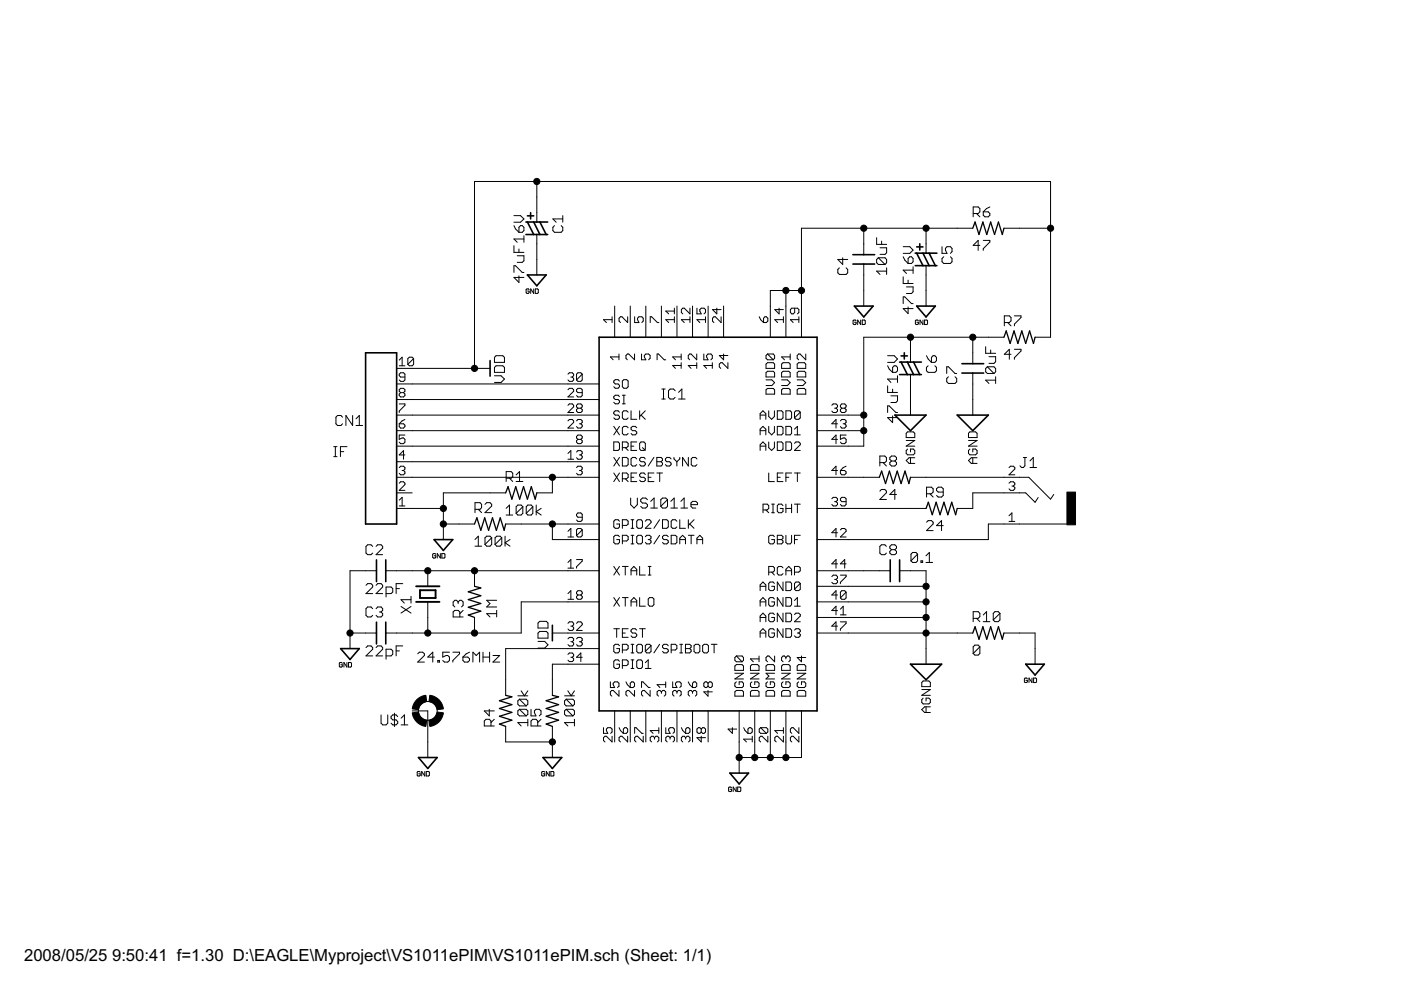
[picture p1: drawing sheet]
<svg xmlns="http://www.w3.org/2000/svg" width="297mm" height="210mm" viewBox="0 0 297 210" stroke-linecap="round" stroke-linejoin="round" font-family="sans-serif">
<defs><g id="words">
<g font-size="4">
<text x="5.1" y="203.8">2008/05/25</text>
<text x="23.8" y="203.8">9:50:41 f=1.30 D:\EAGLE\Myproject\VS1011ePIM\VS1011ePIM.sch (Sheet: 1/1)</text>
</g>
</g></defs>
<g fill="#000" stroke="#000" stroke-width=".21">
<path d="M100.6 38.5v39.6zM100.6 38.5h13.2zM113.8 38.5h108.9zM109 58.8l1 1.1zM109 56.3v1.5zM109 56.3h.3zM109 52.1v1.4zM109 50.7h2.1zM109 47.8l.3 .7zM109 47.1h1.4zM109.3 56.3l1.4 1.5zM109.3 48.5l.7 .8z"/>
<path d="M109.7 55.6h1zM109 50.7l.7 .7zM110 58.5v1.4zM110 52.8v.7zM110 49.3h.7zM110 48.2v1.1zM110.4 47.8l-.4 .4zM110.4 47.1l.7-.7zM109 45.7h1.4zM110.7 57.8h.4zM110.7 55.6l.4-.3zM110.7 49.3l.4-.4z"/>
<path d="M110.4 47.8h.3zM109 58.8h2.1zM111.1 54.2v1.1zM109.7 54.2h1.4zM109 53.5h2.1zM111.1 50v1.4zM111.1 48.2v.7zM110.7 47.8l.4 .4zM110.4 45.7l.7 .7zM113.8 38.5v3.3zM113.8 41.8v3.3zM113.8 51.7v3.3z"/>
<path d="M113.8 45.1v2zM113.8 49.7v2zM113.8 55v3.3zM117.2 48.2v.7zM117.2 48.9l.4 .4zM117.2 46.4h2.1zM117.6 47.8l-.4 .4zM117.6 49.3h1.4zM117.2 46.4l.7 .7zM119.3 48.9l-.3 .4zM119.3 48.2v.7zM119 47.8l.3 .4z"/>
<path d="M119.3 45.7v1.4zM169.9 48.4v13.2zM177.6 57.1v.7zM177.6 57.8l.4 .4zM177.6 55l1.1 1.1zM178 56.8l-.4 .3zM178 58.2h1.4zM178.7 54.7v1.4zM179.4 58.2l.3-.4zM179.7 57.1v.7zM179.4 56.8l.3 .3zM177.6 55h2.1z"/>
<path d="M169.9 48.4h13.2zM183.1 48.4v3.3zM183.1 56v2.3zM183.1 51.7v2.3zM185.9 57.5h2.1zM185.9 55v.7zM186.2 54.7l-.3 .3zM185.9 50.4v1.4zM185.9 55.7l.3 .4zM186.2 54.7h1.4zM185.9 57.5l.7 .7zM186.6 53.9h1z"/>
<path d="M186.9 51.1v.7zM186.2 56.1h1.4zM187.6 54.7l.4 .3zM186.2 54.7l1.4 1.4zM187.6 53.9l.4-.3zM188 56.8v1.4zM188 55v.7zM188 55.7l-.4 .4zM188 52.5v1.1zM186.6 52.5h1.4zM185.9 51.8h2.1zM191.5 57.3h2.1z"/>
<path d="M191.5 54.4l.3 .7zM191.5 53.7h1.4zM191.8 55.1l.7 .8zM191.5 57.3l.7 .7zM192.5 55.9h.8zM192.5 54.8v1.1zM192.9 54.4l-.4 .4zM192.9 53.7l.7-.7zM191.5 52.3h1.4zM193.6 55.5l-.3 .4zM192.9 54.4h.4zM193.6 56.6v1.4z"/>
<path d="M193.6 54.8v.7zM193.3 54.4l.3 .4zM192.9 52.3l.7 .7zM183.1 48.4h13.2zM196.3 48.4v3.3zM196.3 51.7v2zM196.3 56.3v2zM199.7 54.8v.7zM199.7 55.5l.4 .4zM199.7 52.3v1.4zM199.7 53.7h1.1zM200.1 54.4l-.4 .4z"/>
<path d="M200.1 55.9h1.4zM200.4 52.7v.3zM200.8 52.3l-.4 .4zM200.4 53l.4 .7zM200.8 52.3h.7zM201.8 55.5l-.3 .4zM201.5 52.3l.3 .4zM201.8 54.8v.7zM201.5 54.4l.3 .4zM201.8 52.7v.7zM201.8 53.4l-.3 .3zM196.3 48.4h6.6z"/>
<path d="M202.9 48.4h3.3zM206.3 43.9v2.1zM206.3 43.9h1.1zM206.3 52h1.5zM207.1 45.3l.7 .7zM207.4 43.9l.4 .3zM206.3 45.3h1.1zM207.4 51v2.1zM206.3 52l1.1-1zM207.8 44.2v.7zM207.8 44.9l-.4 .4zM208.5 44.9v.7z"/>
<path d="M208.5 45.6l.3 .4zM208.5 51h1.4zM208.5 52.7v.4zM208.8 46h.7zM209.2 44.2l-.7 .7zM209.5 46l.4-.4zM208.5 44.9h1zM209.2 44.2l.7-.3zM209.9 45.3v.3zM209.5 44.9l.4 .4zM209.9 51v.3zM209.9 51.3l-1.4 1.4z"/>
<path d="M216.2 48.4h6.5zM212.9 48.4h3.3zM222.7 38.5v9.9zM84.6 79.3v.4zM84.6 79.7l.3 .2zM84.6 76.3l.7-.6zM84.6 77.6h1.3zM84.9 79l-.3 .3zM84.9 79.9h1zM85.3 75.7v1.9zM84.9 79h.7zM85.6 79l.3 .3z"/>
<path d="M86.5 76v1.3zM86.5 76l.3-.3zM86.5 77.3l1.2-1.3zM86.8 75.7h.6zM86.5 77.3l.3 .3zM87.4 75.7l.3 .3zM86.8 77.6h.6zM84.1 78.1h3.3zM87.7 76v1.3zM87.4 77.6l.3-.3zM87.4 78.1h13.2zM100.6 78.1h3.3z"/>
<path d="M104.8 79h2.2zM104.8 77.9v1.1zM104.8 76.8h2.2zM104.8 75.8v1zM104.8 77.9l.4-.3zM105.2 75.4l-.4 .4zM104.8 79.7h1.4zM105.2 77.6h1.4zM105.2 75.4h1.4zM107 77.9v1.1zM106.6 77.6l.4 .3zM107 75.8v1z"/>
<path d="M106.6 75.4l.4 .4zM111.5 61.4v.6zM111.5 62l.2 .2zM111.5 61.4l.2-.1zM111.7 62.2h.3zM111.7 61.3h.3zM112.2 62l-.2 .2zM112 61.3l.2 .1zM112.2 61.7v.3zM111.9 61.7h.3zM112.5 61.3v.9zM112.5 61.3l.7 .9z"/>
<path d="M113.2 61.3v.9zM113.5 61.3v.9zM113.5 62.2h.5zM114.1 62l-.1 .2zM113.5 61.3h.5zM114.1 61.4v.6zM114 61.3l.1 .1zM120.4 79.3l.3-.3zM120.7 79h.6zM121.3 79l.3 .3zM121 79.9h.3zM121.3 79.9l.3 .3z"/>
<path d="M121.6 79.3v.4zM121.6 79.7l-.3 .2zM122.5 79l-.3 .3zM122.5 79h.6zM123.1 79l.3 .3zM123.4 79.3v1.3zM128 67.8h1.8zM128 67.8l.6 .6zM129.4 75.7h1.8zM129.8 67.2v1.2zM129.4 75.7l.6 .6zM130.3 64.9v6.6z"/>
<path d="M131.2 75.1v1.2zM131.3 67.5v.6zM131.3 68.1l.3 .3zM131.6 67.2l-.3 .3zM131.6 67.2h.3zM132.7 75.4v.6zM132.7 76l.3 .3zM133 75.1l-.3 .3zM133.1 67.2v1.2zM131.9 67.2l1.2 1.2zM133 75.1h.3zM133.6 64.9v6.6z"/>
<path d="M134.5 75.1v1.2zM133.3 75.1l1.2 1.2zM134.6 67.2v1.2zM134.6 68.4h.9zM135.2 67.5v.3zM135.5 67.2l-.3 .3zM135.2 67.8l.3 .6zM135.5 67.2h.6zM136 75.1v1.2zM136 76.3h.9zM136.1 67.2l.3 .3zM136.4 67.5v.6z"/>
<path d="M136.4 68.1l-.3 .3zM136.6 75.4v.3zM136.6 75.4l.3-.3zM136.9 64.9v6.6zM136.6 75.7l.3 .6zM136.9 75.1h.6zM137.5 75.1l.3 .3zM137.8 75.4v.6zM137.8 76l-.3 .3zM137.9 67.2v1.2zM137.9 67.2h.3zM138.2 67.2l1.2 1.2z"/>
<path d="M139.3 75.1v1.2zM139.3 75.1h.3zM139.4 68.4h.3zM139.6 75.1l1.2 1.2zM140.2 64.9v6.6zM140.8 76.3h.3zM141.2 67.8h1.8zM141.2 66h1.8zM141.2 67.8l.6 .6zM141.2 66l.6 .5zM142.6 77.5h1.8zM142.6 75.7h1.8z"/>
<path d="M143 67.2v1.2zM143 65.3v1.2zM142.6 77.5l.6 .6zM142.6 75.7l.6 .6zM143.5 64.9v6.6zM144.4 76.9v1.2zM144.4 75.1v1.2zM144.5 67.8h1.8zM144.5 65.6v.7zM144.5 66.3l.3 .2zM144.8 65.3l-.3 .3zM144.5 67.8l.6 .6z"/>
<path d="M144.8 65.3h.3zM145.9 77.5h1.8zM145.9 75.4v.6zM145.9 76l.3 .3zM146.2 75.1l-.3 .3zM146.3 67.2v1.2zM146.3 65.3v1.2zM145.1 65.3l1.2 1.2zM145.9 77.5l.6 .6zM146.2 75.1h.3zM146.8 64.9v6.6zM147.7 76.9v1.2z"/>
<path d="M147.7 75.1v1.2zM146.5 75.1l1.2 1.2zM147.8 67.8h1.8zM147.8 65.3v1.2zM147.8 66.5h.9zM147.8 67.8l.6 .6zM148.4 65.6v.4zM148.4 65.6l.3-.3zM148.4 66l.3 .5zM148.7 65.3h.6zM149.2 77.5h1.8zM149.2 75.1v1.2z"/>
<path d="M149.2 76.3h.9zM149.3 65.3l.3 .3zM149.6 67.2v1.2zM149.6 65.6v.7zM149.3 66.5l.3-.2zM149.2 77.5l.6 .6zM149.8 75.4v.3zM150.1 75.1l-.3 .3zM149.8 75.7l.3 .6zM150.1 75.1h.6zM150.1 64.9v6.6zM150.7 75.1l.3 .3z"/>
<path d="M151 76.9v1.2zM151 75.4v.6zM151 76l-.3 .3zM151.1 67.5v.6zM151.1 68.1l.3 .3zM151.1 65.6l.9 .9zM151.4 67.2l-.3 .3zM151.4 67.2h.3zM152 65.3v1.2zM152.5 77.2v.6zM152.5 77.8l.3 .3zM152.5 75.4l.9 .9z"/>
<path d="M152.5 77.2l.3-.3zM152.9 67.2v1.2zM151.7 67.2l1.2 1.2zM151.1 65.6h1.8zM152.8 76.9h.3zM153.4 64.9v6.6zM153.4 75.1v1.2zM154.3 76.9v1.2zM153.1 76.9l1.2 1.2zM152.5 75.4h1.8zM161 67.2l.3 .6zM161.3 67.8l.6 .6z"/>
<path d="M161.9 68.4h.6zM161.9 67.5v.9zM162.2 67.2l-.3 .3zM162.4 79.9h1.8zM162.4 79v.9zM162.4 78.1h1.8zM162.4 77.2v.9zM162.4 75.4v.6zM162.4 75.4l.3-.3zM162.5 68.4l.3-.3zM162.2 67.2h.3zM162.4 79l.3-.3z"/>
<path d="M162.4 77.2l.3-.3zM162.4 76l.3 .3zM162.7 75.1h1.2zM162.8 67.5v.6zM162.5 67.2l.3 .3zM163.3 61.6v3.3zM163.3 61.6h3.3zM163.3 64.9v6.6zM162.7 78.7h1.2zM162.7 76.9h1.2zM162.7 76.3h1.2zM163.9 75.1l.3 .3z"/>
<path d="M162.7 75.1l1.2 1.2zM164.2 79v.9zM163.9 78.7l.3 .3zM164.2 77.2v.9zM163.9 76.9l.3 .3zM164.2 75.4v.6zM164.2 76l-.3 .3zM164.3 67.8h1.8zM164.3 65.6l.9 .9zM164.3 67.8l.6 .6zM165.2 65.3v1.2zM165.7 79.9h1.8z"/>
<path d="M165.7 79v.9zM165.7 78.1h1.8zM165.7 77.2v.9zM165.7 75.7h1.8zM165.7 79l.3-.3zM165.7 77.2l.3-.3zM166.1 67.2v1.2zM164.3 65.6h1.8zM165.7 75.7l.6 .6zM166.6 61.6h3.3zM166.6 61.6v3.3zM166.6 64.9v6.6z"/>
<path d="M166 78.7h1.2zM166 76.9h1.2zM167.5 79v.9zM167.2 78.7l.3 .3zM167.5 77.2v.9zM167.2 76.9l.3 .3zM167.5 75.1v1.2zM167.6 67.8h1.8zM167.6 65.6v.7zM167.6 66.3l.3 .2zM167.9 65.3l-.3 .3zM167.9 66.5h.3z"/>
<path d="M167.6 67.8l.6 .6zM168.2 66.5l.3-.2zM168.5 65.3v1zM169 79.9h1.8zM169 79v.9zM169 78.1h1.8zM169 77.2v.9zM169 75.4v.6zM169 76l.3 .3zM169.1 66.5l.3-.2zM167.9 65.3h1.2zM169 79l.3-.3z"/>
<path d="M169 77.2l.3-.3zM169.3 75.1l-.3 .3zM169.4 67.2v1.2zM169.4 65.6v.7zM169.1 65.3l.3 .3zM169.3 75.1h.3zM169.9 61.6v3.3zM169.9 64.9v6.6zM169.3 78.7h1.2zM169.3 76.9h1.2zM170.8 79v.9zM170.5 78.7l.3 .3z"/>
<path d="M170.8 77.2v.9zM170.5 76.9l.3 .3zM170.8 75.1v1.2zM169.6 75.1l1.2 1.2zM180.9 68v.6zM180.9 68.6l.1 .2zM180.9 68l.1-.1zM181 68.8h.4zM181 67.9h.4zM181.5 68.6l-.1 .2zM181.4 67.9l.1 .1zM181.5 68.3v.3z"/>
<path d="M181.2 68.3h.3zM181.8 67.9v.9zM181.8 67.9l.7 .9zM182.5 67.9v.9zM182.8 67.9v.9zM182.8 68.8h.5zM183.1 71.5v16.5zM183.1 58.3v3.3zM183.1 61.6v3.3zM183.5 68.6l-.2 .2zM182.8 67.9h.5zM183.5 68v.6z"/>
<path d="M183.3 67.9l.2 .1zM188.2 77.6l.3 .7zM188.2 76.8h1.4zM188.5 78.3l.8 .7zM189.3 79h.6zM189.3 77.9v1.1zM189.6 77.6l-.3 .3zM190.3 76.1l-.7 .7zM188.2 75.4h1.4zM189.9 79l.4-.4zM189.6 77.6h.3zM190.3 77.9v.7z"/>
<path d="M189.9 77.6l.4 .3zM189.6 75.4l.7 .7zM191.5 65.4l1 1.1zM191.5 62.9v1.5zM191.5 62.9h.3zM191.5 58.7v1.4zM191.8 62.9l1.5 1.5zM192.2 62.2h1.1zM192.5 65.1v1.4zM192.5 59.4v.7zM183.1 71.5h9.9zM193 71.5v3.3z"/>
<path d="M193 74.8v2zM193.3 64.4h.3zM193.6 61.9l-.3 .3zM191.5 65.4h2.1zM193.6 60.8v1.1zM192.2 60.8h1.4zM191.5 60.1h2.1zM194.1 68v.6zM194.1 68.6l.1 .2zM194.1 68l.1-.1zM194.2 68.8h.4zM194.2 67.9h.4z"/>
<path d="M194.7 68.6l-.1 .2zM194.6 67.9l.1 .1zM194.7 68.3v.3zM194.4 68.3h.3zM195.1 67.9v.9zM195.1 67.9l.6 .9zM195.7 67.9v.9zM196 67.9v.9zM196 68.8h.5zM196.3 58.3v3.3zM196.3 61.6v3.3zM196.4 77.9v.7z"/>
<path d="M196.4 78.6l.4 .4zM196.4 75.4l.4 .7zM196.7 68.6l-.2 .2zM196 67.9h.5zM196.7 68v.6zM196.5 67.9l.2 .1zM196.4 77.9l.4-.3zM196.8 79h1.4zM196.8 76.1l.7 .7zM197.5 76.8h.7zM197.5 75.8v1zM197.8 75.4l-.3 .4z"/>
<path d="M198.2 79l.3-.4zM198.5 76.5l-.3 .3zM197.8 75.4h.4zM198.5 77.9v.7zM198.2 77.6l.3 .3zM198.5 75.8v.7zM198.2 75.4l.3 .4zM200.7 77.8v1.4zM200.7 77.8h.4zM201.1 79.9l-.4 .3zM201.1 77.8l1.4 1.4zM202.5 79.2h.3z"/>
<path d="M193 71.5h13.2zM206.2 71.5v3.3zM206.2 74.8v2.3zM209 78.1v.7zM209 78.1l.3-.3zM209 73.5v1.4zM209 78.8l.3 .4zM209.3 77.8h1.4zM206.2 71.5h3.3zM209.5 71.5h3.4zM209.7 77h1zM210 74.2v.7z"/>
<path d="M209.3 79.2h1.4zM210.7 77.8l.4 .3zM209.3 77.8l1.4 1.4zM210.7 77l.4-.3zM211.1 78.1v.7zM211.1 78.8l-.4 .4zM211.1 75.6v1.1zM209.7 75.6h1.4zM209 74.9h2.1zM212.9 67v2.1zM212.9 67h1.1zM212.9 75.1h1.5z"/>
<path d="M213.7 68.4l.7 .7zM214 67l.4 .3zM212.9 68.4h1.1zM214 74.1v2.1zM214 74.1l-1.1 1zM214.4 67.3v.7zM214.4 68l-.4 .4zM215.1 67h1.4zM215.1 68.7v.4zM215.1 74.1h1.4zM215.1 75.8v.4zM216.5 67v.3z"/>
<path d="M216.5 67.3l-1.4 1.4zM216.5 74.1v.3zM216.5 74.4l-1.4 1.4zM222.7 48.4v23.1zM219.5 71.5h3.2zM70.8 96.8h.7zM70.8 94.7h.7zM71.1 94.7v2.1zM71.2 88.5v1.4zM71.2 89.9l.4 .3zM71.6 88.1l-.4 .4zM71.6 90.2h.7z"/>
<path d="M72.2 94.7v2.1zM72.2 94.7h1.4zM72.2 95.8h.7zM71.6 88.1h.7zM72.6 89.9l-.3 .3zM72.3 88.1l.3 .4zM73.3 88.1v2.1zM73.3 88.1l1.5 2.1zM74.8 88.1v2.1zM75.5 88.8l.7-.7zM75.5 90.2h1.4zM76.2 88.1v2.1z"/>
<path d="M84.6 99.1l.3-.3zM84.6 96.5h1.3zM84.6 92.2v1zM84.6 93.2l.7-.3zM84.6 89.9v.5zM84.6 90.4l.3 .4zM84.6 85.6h1.3zM84.6 87.2v.3zM84.6 82.6l.3-.3zM84.6 83.5v.4zM84.6 83.5l.3-.3zM84.6 82.6v.4z"/>
<path d="M84.6 80.6l.3 .3zM84.9 98.8h.7zM84.6 93.7l.3 .4zM84.9 90.8h.7zM84.9 82.3h.7zM84.6 83.9l.3 .3zM84.6 83l.3 .2zM84.9 83.2h.7zM84.9 80.9h.7zM85.3 92.9h.3zM85.3 89.2l-.7 .7zM85.6 98.8l.3 .3z"/>
<path d="M85.3 99.8h.3zM85.6 99.8l.3 .3zM85.6 95.5v1.9zM85.6 95.5l-1 1zM85.6 92.9l.3 .3zM84.9 94.1h.7zM85.9 90.4l-.3 .4zM84.6 89.9h1zM85.6 82.3l.3 .3zM85.6 83.2l.3 .3zM84.9 84.2h.7zM85.6 80.9l.3-.3z"/>
<path d="M85.9 99.1v.3zM85.9 99.4l-.3 .4zM84.6 92.2h1.3zM85.9 93.2v.5zM85.9 93.7l-.3 .4zM85.3 89.2l.6-.3zM85.9 90.1v.3zM85.6 89.9l.3 .2zM85.9 85.6v.3zM85.9 85.9l-1.3 1.3zM85.9 82.6v.4zM85.9 83l-.3 .2z"/>
<path d="M85.9 83.5v.4zM85.9 83.9l-.3 .3zM85.9 79.3v1.3zM84.1 97.9h3.3zM84.1 94.6h3.3zM84.1 91.3h3.3zM84.1 88h3.3zM84.1 84.7h3.3zM84.1 81.4h3.3zM104.8 81.1h1.4zM106.2 81.1l.8-.7zM106.2 79.7l.8 .7z"/>
<path d="M107.3 100h1.1zM108.4 100l.3 .3zM110.2 100v2.1zM87.4 81.4h33zM87.4 84.7h33zM87.4 88h33zM87.4 91.3h33zM87.4 94.6h33zM87.4 97.9h33zM120.4 94.6h6.6zM120.4 97.9h6.6zM120.4 91.3h6.6z"/>
<path d="M120.4 88h6.6zM120.4 84.7h6.6zM120.4 81.4h6.6zM120.4 96.1l.6-.6zM120.4 97.4h1.2zM120.4 90.8l1.2-1.2zM121.6 86.3l-1.2 1.2zM120.4 84.2l1.2-1.2zM120.7 88.9l-.3 .3zM120.7 85.6l-.3 .3zM120.7 82.3l-.3 .3zM120.4 80.6l.3 .3z"/>
<path d="M121 95.5v1.9zM120.7 88.9h.6zM120.7 85.6h.6zM120.7 82.3h.6zM120.7 80.9h.6zM120.4 90.8h1.2zM121.6 89.2v.4zM121.3 88.9l.3 .3zM120.4 87.5h1.2zM121.6 85.9v.4zM121.3 85.6l.3 .3zM120.4 84.2h1.2z"/>
<path d="M121.6 82.6v.4zM121.3 82.3l.3 .3zM121.6 80.2v.4zM121.3 80.9l.3-.3zM122.2 99.1l.3-.3zM122.5 92.2l-.3 .3zM122.2 93.5v.2zM122.2 93.5l.3-.3zM122.2 92.5v.4zM122.5 95.5l-.3 .3zM122.2 89.2l.3-.3zM122.2 85.9l.3-.3z"/>
<path d="M122.2 86.8v.4zM122.5 86.6l-.3 .2zM122.2 85.9v.4zM122.2 83.9l.3 .3zM122.2 82.6v.4zM122.2 83l.3 .2zM122.2 79.3v1.3zM123.4 79.3l-1.2 1.3zM122.5 98.8h.6zM122.5 92.2h.6zM122.2 93.7l.3 .4zM122.2 92.9l.3 .3z"/>
<path d="M122.5 93.2h.6zM122.5 95.5h.6zM122.2 97l.3 .4zM122.5 88.9h.6zM122.2 90.4l.3 .4zM122.5 85.6h.6zM122.2 87.2l.3 .3zM122.2 86.3l.3 .3zM122.5 86.6h.6zM122.5 84.2h.6zM122.5 82.3l-.3 .3zM122.5 83.2h.9z"/>
<path d="M122.2 80.6l.3 .3zM123.1 98.8l.3 .3zM122.9 99.8h.2zM123.1 99.8l.3 .3zM123.1 92.2l.3 .3zM123.1 93.2l.3 .3zM122.5 94.1h.6zM123.1 95.5l.3 .3zM122.9 96.5h.2zM123.1 96.5l.3 .3zM122.5 97.4h.6zM123.1 88.9l.3 .3z"/>
<path d="M122.9 89.9h.2zM123.1 89.9l.3 .2zM122.5 90.8h.6zM123.1 85.6l.3 .3zM123.1 86.6l.3 .2zM122.5 87.5h.6zM123.1 84.2l.3-.3zM122.5 82.3h.6zM122.5 80.9h.6zM123.4 99.1v.3zM123.4 99.4l-.3 .4zM123.4 92.5v.4z"/>
<path d="M123.4 92.9l-.3 .3zM123.4 93.5v.2zM123.4 93.7l-.3 .4zM123.4 95.8v.3zM123.4 96.1l-.3 .4zM123.4 96.8v.2zM123.4 97l-.3 .4zM123.4 89.2v.4zM123.4 89.6l-.3 .3zM123.4 90.1v.3zM123.4 90.4l-.3 .4zM123.4 85.9v.4z"/>
<path d="M123.4 86.3l-.3 .3zM123.4 86.8v.4zM123.4 87.2l-.3 .3zM123.4 82.6v1.3zM123.1 82.3l.3 .3zM123.1 80.9l.3-.3zM130.1 93.7v1.8zM130.1 95.5h.9zM130.1 97l1.2 1.8zM130.1 90.4l1.2 1.8zM130.1 87.4v.3zM130.1 87.7l.4 .3z"/>
<path d="M130.1 84.1v.3zM130.1 84.4l.4 .3zM130.1 80.8v.3zM130.1 81.1l.4 .3zM130.1 87.4l.4-.3zM130.5 88h.5zM130.1 88.6l.4 .3zM130.1 84.1l.4-.3zM130.5 84.7h.5zM130.1 85.3l.4 .3zM130.1 80.8l.4-.3zM130.5 81.4h.5z"/>
<path d="M130.1 82l.4 .3zM131 95.5l.3-.3zM130.1 93.7h.9zM130.5 87.1h.5zM131 88l.3 .3zM130.5 88.9h.5zM130.5 83.8h.5zM131 84.7l.3 .3zM130.5 85.6h.5zM130.5 80.5h.5zM131 81.4l.3 .3zM130.5 82.3h.5z"/>
<path d="M131.3 94v1.2zM131 93.7l.3 .3zM131.3 97l-1.2 1.8zM131.3 90.4l-1.2 1.8zM131 87.1l.3 .3zM131.3 88.3v.3zM131.3 88.6l-.3 .3zM131 83.8l.3 .3zM131.3 85v.3zM131.3 85.3l-.3 .3zM131 80.5l.3 .3zM131.3 81.7v.3z"/>
<path d="M131.3 82l-.3 .3zM132 93.7v1.8zM132 93.7h.9zM132 97v1.8zM132 98.8h.9zM132 90.7v1.2zM132 91.9l.3 .3zM132 87.4v1.2zM132 88.6l.3 .3zM132 85.6h.6zM132 83.8h.6zM132 80.8v1.2z"/>
<path d="M132 82l.3 .3zM132 90.7l.3-.3zM132.3 92.2h.6zM132 87.4l.3-.3zM132.3 88.9h.6zM132.3 83.8v1.8zM132 80.8l.3-.3zM132.3 82.3h.6zM132.6 94.9l.6 .6zM132.9 93.7l.3 .3zM132 94.9h.9zM132.9 98.8l.3-.3z"/>
<path d="M132 97h.9zM132.3 90.4h.6zM132.9 92.2l.3-.3zM132.3 87.1h.6zM132.9 88.9l.3-.3zM132.3 80.5h.6zM132.9 82.3l.3-.3zM133.2 94v.6zM133.2 94.6l-.3 .3zM133.2 97.3v1.2zM132.9 97l.3 .3zM132.9 90.4l.3 .3z"/>
<path d="M132.9 87.1l.3 .3zM133.2 80.8v1.2zM132.9 80.5l.3 .3zM133.8 93.7v1.8zM133.8 95.5h1.2zM133.8 94.6h.6zM133.8 97.3v1.2zM133.8 98.5l.3 .3zM133.8 90.7v.3zM133.8 91l.3 .3zM133.8 87.1v1.8zM133.8 88.9h1.2z"/>
<path d="M134.1 97l-.3 .3zM134.1 98.8h.6zM134.1 90.4l-.3 .3zM134.1 91.3h.6zM133.8 91.9l.3 .3zM134.1 97h.6zM134.7 98.8l.3-.3zM134.1 90.4h.6zM134.7 91.3l.3 .3zM134.1 92.2h.6zM133.8 93.7h1.2zM134.7 97l.3 .3z"/>
<path d="M134.7 90.4l.3 .3zM135 91.6v.3zM134.7 92.2l.3-.3zM135.6 94v1.2zM135.6 94l.3-.3zM135.6 97.3v.3zM135.6 97.6l.3 .3zM135.6 87.1v1.8zM135.6 88.3l1.2-1.2zM135.9 93.7h.6zM135.6 95.2l.3 .3zM135.9 97l-.3 .3z"/>
<path d="M135.9 97.9h.6zM135.6 98.5l.3 .3zM135.9 88l.9 .9zM136.2 94.9l.6 .6zM136.5 93.7l.3 .3zM135.9 95.5h.6zM135.9 97h.6zM136.5 97.9l.3 .3zM135.9 98.8h.6zM136.8 94v1.2zM136.8 95.2l-.3 .3zM136.5 97l.3 .3z"/>
<path d="M136.8 98.2v.3zM136.8 98.5l-.3 .3zM138.6 97l-1.2 1.8zM139.3 97v1.8zM139.3 97h.9zM139.3 97.9h.9zM140.2 97l.3 .3zM140.2 97.9l.3 .3zM139.3 98.8h.9zM140.3 84.6h.7zM140.3 82.5h.7zM140.5 97.3v.3z"/>
<path d="M140.5 97.6l-.3 .3zM140.5 98.2v.3zM140.2 98.8l.3-.3zM140.7 82.5v2.1zM141.1 97.3v.3zM141.1 97.6l.3 .3zM141.4 97l-.3 .3zM141.4 97.9h.6zM141.1 98.5l.3 .3zM141.7 82.8v1.4zM141.7 84.2l.4 .4zM141.4 97h.6z"/>
<path d="M142 97.9l.3 .3zM141.4 98.8h.6zM142.1 82.5l-.4 .3zM142.1 84.6h.7zM142 97l.3 .3zM142.3 98.2v.3zM142.3 98.5l-.3 .3zM142.1 82.5h.7zM142.8 84.6l.4-.4zM142.9 97v.3zM142.9 97.3l.6 .6zM142.8 82.5l.4 .3z"/>
<path d="M143.5 97.9l.6-.6zM143.5 97.9v.9zM143.9 83.2l.7-.7zM143.9 84.6h1.4zM144.1 97v.3zM144.6 82.5v2.1zM144.7 97v1.8zM144.7 97l1.2 1.8zM145.9 97v1.8zM146.6 97.3v1.2zM146.6 98.5l.3 .3zM146.9 97l-.3 .3z"/>
<path d="M146.9 98.8h.6zM146.9 97h.6zM147.5 98.8l.3-.3zM147.5 97l.3 .3zM161.2 87.7v1.2zM161.2 87.7l.6-.6zM161.2 88h1.2zM161.2 91v1.2zM161.2 91l.6-.6zM161.2 91.3h1.2zM161.2 94.3v1.2zM161.2 94.3l.6-.6z"/>
<path d="M161.2 94.6h1.2zM161.8 87.1l.6 .6zM161.8 90.4l.6 .6zM161.8 93.7l.6 .6zM162.4 87.7v1.2zM162.4 91v1.2zM162.4 94.3v1.2zM162.4 83.6h1.8zM162.4 82.7v.9zM162.4 81.7h1.2zM162.4 82.7l.3-.3zM163 87.1v1.2z"/>
<path d="M163 88.3l.6 .6zM163 90.4v1.2zM163 91.6l.6 .6zM163 93.7v1.2zM163 94.9l.6 .6zM163.6 88.9l.6-.6zM163.6 92.2l.6-.6zM163.6 95.5l.6-.6zM164.2 81.1l-.6 .6zM162.4 80.5h1.2zM162.7 82.4h1.2zM164.2 87.1v1.2z"/>
<path d="M164.2 90.4v1.2zM164.2 93.7v1.2zM164.2 82.7v.9zM163.9 82.4l.3 .3zM163.6 80.5l.6 .6zM164.8 87.1v1.8zM164.8 88.9h.9zM164.8 90.4v1.8zM164.8 92.2h.9zM164.8 93.7v1.8zM164.8 95.5h.9zM165.7 83.6h1.8z"/>
<path d="M165.7 82.7v.9zM165.7 81.7h1.2zM166 88.6l-.3 .3zM164.8 87.1h.9zM165.7 92.2l.3-.3zM164.8 90.4h.9zM166 95.2l-.3 .3zM164.8 93.7h.9zM166 87.4v1.2zM165.7 87.1l.3 .3zM166 90.7v1.2zM165.7 90.4l.3 .3z"/>
<path d="M166 94v1.2zM165.7 93.7l.3 .3zM165.7 82.7l.3-.3zM166.6 87.1v1.8zM166.6 88.9h.9zM166.6 90.4v1.8zM166.6 92.2h.9zM166.6 93.7v1.8zM166.6 95.5h.9zM167.5 81.1l-.6 .6zM165.7 80.5h1.2zM166 82.4h1.2z"/>
<path d="M167.5 82.7v.9zM167.2 82.4l.3 .3zM166.9 80.5l.6 .6zM167.5 88.9l.3-.3zM166.6 87.1h.9zM167.5 92.2l.3-.3zM166.6 90.4h.9zM167.5 95.5l.3-.3zM166.6 93.7h.9zM167.8 87.4v1.2zM167.5 87.1l.3 .3zM167.8 90.7v1.2z"/>
<path d="M167.5 90.4l.3 .3zM167.8 94v1.2zM167.5 93.7l.3 .3zM168.4 87.4v1.2zM168.4 87.4l.4-.3zM168.4 88.6l1.3-1.2zM168.4 91l.7-.6zM168.4 92.2h1.3zM168.4 95.5l1.3-1.2zM168.8 87.1h.6zM168.4 88.6l.4 .3zM168.4 94l.4-.3z"/>
<path d="M169 83.6h1.8zM169 82.7v.9zM169 81.7h1.2zM169.1 90.4v1.8zM169 82.7l.3-.3zM169.4 87.1l.3 .3zM168.8 88.9h.6zM168.8 93.7h.6zM169.7 87.4v1.2zM169.4 88.9l.3-.3zM168.4 95.5h1.3zM169.7 94v.3z"/>
<path d="M169.4 93.7l.3 .3zM170.2 81.7l.6-.6zM169 80.5h1.2zM169.3 82.4h1.2zM170.8 82.7v.9zM170.5 82.4l.3 .3zM170.2 80.5l.6 .6zM176.4 85.9l.3-.3zM176.4 89.9h1.2zM176.4 93.2h1.2zM176.4 99.8h1.2zM176.7 85.6h.5z"/>
<path d="M176.4 87.2l.3 .3zM177.2 85.6l.4 .3zM177 86.6h.2zM177.2 86.6l.4 .2zM176.7 87.5h.5zM177.2 88.9v1.9zM177.2 88.9l-.8 1zM177.2 92.2v1.9zM177.2 92.2l-.8 1zM177.2 98.8l-.8 1zM177.6 85.9v.4zM177.2 86.6l.4-.3z"/>
<path d="M177.6 86.8v.4zM177.2 87.5l.4-.3zM178.2 85.9l.3-.3zM178.2 86.8v.4zM178.2 86.8l.3-.2zM178.2 85.9v.4zM178.2 89.2l.3-.3zM178.2 92.2v1zM178.2 93.2l.6-.3zM178.2 99.8v.6zM178.5 85.6h.6zM178.2 87.2l.3 .3z"/>
<path d="M178.2 86.3l.3 .3zM178.5 86.6h.6zM178.5 88.9h.6zM178.2 90.4l.3 .4zM178.2 93.7l.3 .4zM178.8 92.9h.3zM178.8 99.1l-.6 .7zM179.1 85.6l.3 .3zM179.1 86.6l.3 .2zM178.5 87.5h.6zM179.1 88.9l.3 .3zM178.8 89.9h.3z"/>
<path d="M179.1 89.9l.3 .2zM178.5 90.8h.6zM179.1 92.9l.3 .3zM178.5 94.1h.6zM178.2 99.8h.9zM179.4 85.9v.4zM179.4 86.3l-.3 .3zM179.4 86.8v.4zM179.4 87.2l-.3 .3zM179.4 89.2v.4zM179.4 89.6l-.3 .3zM179.4 90.1v.3z"/>
<path d="M179.4 90.4l-.3 .4zM178.2 92.2h1.2zM179.4 93.2v.5zM179.4 93.7l-.3 .4zM178.8 99.1l.6-.3zM179.8 91.3h3.3zM179.8 88h3.3zM173.2 88h6.6zM173.2 91.3h6.6zM173.2 94.6h6.6zM183.1 88v3.3zM183.1 91.3v3.3z"/>
<path d="M179.8 94.6h3.3zM186.5 96.7v2.1zM186.5 96.7h1.1zM187.2 98.1l.7 .7zM187.6 96.7l.3 .3zM186.5 98.1h1.1zM187.9 97v.7zM187.6 98.1l.3-.4zM188.2 88.5l1.1 1.1zM188.2 86.1v1.4zM188.2 86.1h.3zM188.2 81.8v1.4z"/>
<path d="M188.2 80.4h2.1zM188.5 86.1l1.4 1.4zM188.7 97l.3-.3zM188.7 98.1v.3zM188.7 98.1l.3-.4zM188.7 97v.4zM188.9 85.3h1zM188.2 80.4l.7 .7zM189 96.7h.7zM188.7 98.4l.3 .4zM188.7 97.4l.3 .3zM189 97.7h.7z"/>
<path d="M189.3 88.2v1.4zM189.3 82.5v.7zM189.7 96.7l.4 .3zM189.7 97.7l.4 .4zM189 98.8h.7zM189.9 87.5h.4zM190.3 85l-.4 .3zM190.1 97v.4zM190.1 97.4l-.4 .3zM190.1 98.1v.3zM190.1 98.4l-.4 .4zM188.2 88.5h2.1z"/>
<path d="M190.3 83.9v1.1zM188.9 83.9h1.4zM188.2 83.2h2.1zM190.3 79.7v1.4zM192.1 97.6l.6-.6zM192.1 95.5v.6zM192.1 96.1l.3 .3zM192.1 94.6l1.9-1.2zM192.1 92.8h1.9zM192.1 91.9v.9zM192.4 95.2l-.3 .3zM192.4 96.4h1.2z"/>
<path d="M192.4 91.6l-.3 .3zM192.1 97.6l.6 .7zM192.7 97h1.3zM193 81.4v3.3zM193 79.4v2zM193 84.7v3.3zM193 97v1.3zM193 95.2v.6zM193.6 96.4l.4-.3zM193 95.2h.6zM192.4 91.6h1.2zM192.7 98.3h1.3z"/>
<path d="M194 95.5v.6zM193.6 95.2l.4 .3zM192.1 94.6h1.9zM192.1 93.4h1.9zM194 91.9v.9zM193.6 91.6l.4 .3zM200.7 80.2v.7zM200.7 80.9l.4 .4zM201.1 81.3h1.4zM202.5 81.3l.3-.4zM202.8 80.2v.7zM202.5 79.9l.3 .3z"/>
<path d="M205.3 97.6l.6-.6zM205.3 95.5v.6zM205.3 96.1l.3 .3zM205.3 94.6l1.9-1.2zM205.3 92.8h1.9zM205.3 91.9v.9zM205.6 95.2l-.3 .3zM205.6 96.4h1.2zM205.6 91.6l-.3 .3zM205.3 97.6l.6 .7zM205.9 97h1.3zM206.2 81.4v3.3z"/>
<path d="M206.2 79.1v2.3zM206.2 84.7v3.3zM206.2 97v1.3zM206.2 95.2v.6zM206.8 96.4l.4-.3zM206.2 95.2h.6zM205.6 91.6h1.2zM205.9 98.3h1.3zM207.2 95.5v.6zM206.8 95.2l.4 .3zM205.3 94.6h1.9zM205.3 93.4h1.9z"/>
<path d="M207.2 91.9v.9zM206.8 91.6l.4 .3zM209 80.6h2.1zM209 80.6l.7 .7zM211.1 79.9v1.4zM213.9 99.1l.3-.3zM214.2 98.8h.6zM215.2 99.1v.3zM214.8 98.8l.4 .3zM216.2 98.8l.4 .3zM216.6 99.1h.4zM217.3 98.8l-.3 .3z"/>
<path d="M217 97h.7zM217.3 97v1.8zM219.1 97l-.7 .7zM218.4 99.1h1.4zM219.1 97v2.1zM77.6 115.8v1.5zM77.6 117.3l.4 .3zM77.6 115.8l.4-.3zM78 117.6h.7zM78 115.5h.7zM78.7 117.6l.3-.3zM78.7 115.5l.3 .3z"/>
<path d="M79.7 117.6l1.4-1.4zM80.1 115.5l-.4 .3zM80.1 115.5h.7zM79.7 117.6h1.4zM81.1 115.8v.4zM80.8 115.5l.3 .3zM84.6 106l.7-.5zM84.6 107.3h1.3zM85.9 102.7l-1.3 1.3zM84.9 102.2l-.3 .2zM84.6 100.4l.3 .3zM85.3 105.5v1.8z"/>
<path d="M84.9 102.2h.7zM84.9 100.7h.7zM84.6 104h1.3zM85.9 102.4v.3zM85.6 102.2l.3 .2zM85.9 100.1v.3zM85.9 100.4l-.3 .3zM87.4 107.8h6.6zM84.1 107.8h3.3zM84.1 104.5h3.3zM84.1 101.2h3.3zM91.7 117.5v.7z"/>
<path d="M91.7 118.2l.2 .1zM91.7 117.5l.2-.1zM91.9 118.3h.3zM91.9 117.4h.3zM92.2 118.3l.2-.1zM92.2 117.4l.2 .1zM92.4 117.8v.4zM92.1 117.8h.3zM92.7 117.4v.9zM92.7 117.4l.7 .9zM93.4 117.4v.9zM93.7 117.4v.9z"/>
<path d="M93.7 118.3h.5zM94 104.5v3.3zM94 107.8v3.3zM94 111.1h3.3zM94 111.1v3.3zM94.2 118.3l.1-.1zM93.7 117.4h.5zM94.3 117.5v.7zM94.2 117.4l.1 .1zM97.3 111.1h3.3zM100.7 106.6v2.1zM100.7 106.6h1.1z"/>
<path d="M100.7 114.4l.7-.7zM100.7 115.8h1.4zM101.4 108l.7 .7zM101.4 113.7v2.1zM101.8 106.6l.3 .3zM100.7 108h1.1zM102.1 106.9v.7zM102.1 107.6l-.3 .4zM102.8 108.7l1.4-1.4zM102.8 114v1.4zM102.8 114l.4-.3zM102.8 115.4l1.4-1.4z"/>
<path d="M103.2 106.6l-.4 .3zM103.2 113.7h.7zM102.8 115.4l.4 .4zM103.2 106.6h.7zM103.9 113.7l.3 .3zM103.2 115.8h.7zM94 104.5h9.9zM103.9 104.5h3.3zM102.8 108.7h1.4zM104.2 106.9v.4zM103.9 106.6l.3 .3zM104.2 114v1.4z"/>
<path d="M104.2 115.4l-.3 .4zM105 114v1.4zM105 114l.3-.3zM105 115.4l1.4-1.4zM105.3 113.7h.7zM105 115.4l.3 .4zM106 113.7l.4 .3zM105.3 115.8h.7zM106.4 114v1.4zM106.4 115.4l-.4 .4zM107.1 113.7v2.1zM107.1 115.1l1-.7z"/>
<path d="M107.3 100v2.1zM108 107.1l-.7 .7zM107.3 109.2h1.4zM108 101.4l.7 .7zM108 107.1v2.1zM107.1 115.1l1 .7zM107.3 101.4h1.1zM108.7 100.3v.7zM108.7 101l-.3 .4zM109.4 100.7l.8-.7zM109.4 102.1h1.4zM109.4 107.4v1.4z"/>
<path d="M109.4 107.4l.4-.3zM109.4 108.8l1.4-1.4zM109.8 107.1h.7zM109.4 108.8l.4 .4zM110.5 107.1l.3 .3zM109.8 109.2h.7zM107.2 111.1h3.3zM110.8 107.4v1.4zM110.8 108.8l-.3 .4zM111.6 107.4v1.4zM111.9 107.1l-.3 .3zM111.6 108.8l1.4-1.4z"/>
<path d="M111.9 107.1h.7zM111.6 108.8l.3 .4zM112.6 107.1l.4 .3zM111.9 109.2h.7zM113 107.4v1.4zM113 108.8l-.4 .4zM113.7 107.1v2.1zM113.7 108.5l1-.7zM113.7 108.5l1 .7zM87.4 101.2h29.7zM117.1 101.2v3.3zM110.5 111.1h6.6z"/>
<path d="M117.1 111.1v3.3zM113.8 104.5h3.3zM117.1 101.2h3.3zM117.1 111.1h3.3zM117.1 114.4h3.3zM120.4 101.2h6.6zM120.4 111.1h6.6zM120.4 114.4h6.6zM120.4 112.6l.6-.5zM120.4 113.9h1.2zM121 118.6l-.6 .7zM121 112.1v1.8z"/>
<path d="M121 118.6v1.9zM122.2 110.3l.3 .3zM122.2 109.1v.2zM122.2 109.3l.3 .4zM122.2 112.4v1.2zM122.5 112.1l-.3 .3zM122.2 113.6l1.2-1.2zM122.2 118.6h1.2zM122.2 100.4l.3 .3zM122.5 110.6h.6zM122.5 108.8l-.3 .3zM122.5 109.7h.9z"/>
<path d="M122.5 112.1h.6zM122.2 113.6l.3 .3zM122.5 100.7h.6zM123.1 110.6l.3-.3zM122.5 108.8h.6zM123.1 112.1l.3 .3zM122.5 113.9h.6zM123.4 100.1v.3zM123.4 100.4l-.3 .3zM123.4 109.1v1.2zM123.1 108.8l.3 .3zM123.4 112.4v1.2z"/>
<path d="M123.4 113.6l-.3 .3zM123.4 118.6v.4zM123.4 119l-1.2 1.2zM130.1 100.3l1.2 1.8zM130.1 110.5v1.2zM130.1 111.7l.4 .3zM130.1 113.8v1.2zM130.1 115l.4 .3zM130.5 110.2l-.4 .3zM130.5 112h.5zM130.1 113.8l.4-.3zM130.5 115.3h.5z"/>
<path d="M130.5 110.2h.5zM131 112l.3-.3zM130.5 113.5h.5zM131 115.3l.3-.3zM131.3 100.3l-1.2 1.8zM131 110.2l.3 .3zM131.3 111.1v.6zM130.7 111.1h.6zM131 113.5l.3 .3zM131.3 114.4v.6zM130.7 114.4h.6zM132 100.3v1.8z"/>
<path d="M132 100.3h.9zM132 110.2v1.8zM132 110.2h.9zM132 113.5v1.8zM132 113.5h.9zM132.6 101.5l.6 .6zM132.9 100.3l.3 .3zM132 101.5h.9zM132.9 110.2l.3 .3zM132 111.4h.9zM132.9 113.5l.3 .3zM132 114.7h.9z"/>
<path d="M133.2 100.6v.6zM133.2 101.2l-.3 .3zM133.2 110.5v.6zM132.9 111.4l.3-.3zM133.2 113.8v.6zM132.9 114.7l.3-.3zM133.7 105.6v1.4zM133.7 107l.7 .7zM133.8 100.3v1.8zM133.8 102.1h1.2zM133.8 101.2h.6zM133.8 112h.6z"/>
<path d="M133.8 110.2h.6zM133.8 115.3h.6zM133.8 113.5h.6zM134.1 110.2v1.8zM134.1 113.5v1.8zM135.1 107l-.7 .7zM133.8 100.3h1.2zM135 110.5v1.2zM135 111.7l.3 .3zM135 113.8v1.2zM135 115l.3 .3zM135.1 105.6v1.4z"/>
<path d="M135.3 110.2l-.3 .3zM135.3 112h.6zM135 113.8l.3-.3zM135.3 115.3h.6zM135.6 100.6v.3zM135.6 100.9l.3 .3zM135.8 105.9v.4zM135.8 106.3l.4 .4zM135.9 100.3l-.3 .3zM135.9 101.2h.6zM135.6 101.8l.3 .3zM135.3 110.2h.6z"/>
<path d="M135.9 112l.3-.3zM135.3 113.5h.6zM135.9 115.3l.3-.3zM136.2 110.5v1.2zM135.9 110.2l.3 .3zM136.2 113.8v1.2zM135.9 113.5l.3 .3zM135.8 105.9l.4-.3zM136.2 106.7h.7zM135.8 107.4l.4 .3zM135.9 100.3h.6zM136.5 101.2l.3 .3z"/>
<path d="M135.9 102.1h.6zM136.5 100.3l.3 .3zM136.8 101.5v.3zM136.8 101.8l-.3 .3zM138 110.8l-1.2 1.2zM136.8 113.8l.3-.3zM136.2 105.6h.7zM136.9 106.7l.4 .3zM136.2 107.7h.7zM137.1 110.2l-.3 .3zM137.1 113.5h.6zM136.8 115l.3 .3z"/>
<path d="M136.9 105.6l.4 .3zM137.3 107v.4zM137.3 107.4l-.4 .3zM137.4 100.3v1.8zM137.4 102.1h1.2zM137.4 101.2h.6zM137.1 110.2h.6zM137.7 113.5l.3 .3zM137.4 114.4h.3zM137.7 114.4l.3 .3zM137.1 115.3h.6zM138 106.3l.7-.7z"/>
<path d="M138 107.7h1.4zM136.8 112h1.2zM138 110.5v.3zM137.7 110.2l.3 .3zM138 113.8v.3zM138 114.1l-.3 .3zM138 114.7v.3zM137.7 115.3l.3-.3zM137.4 100.3h1.2zM139.8 110.2l-1.2 1.8zM139.8 113.5l-1.2 1.8zM138.7 105.6v2.1z"/>
<path d="M139.3 100.3h1.2zM139.9 100.3v1.8zM140.1 105.9v1.5zM140.1 105.9l.4-.3zM140.1 107.4l1.4-1.5zM140.5 110.2v1.8zM140.5 112h.9zM140.5 113.8v.3zM140.5 114.1l.3 .3zM140.5 105.6h.7zM140.1 107.4l.4 .3zM140.5 113.8l.3-.3z"/>
<path d="M140.8 114.4h.6zM140.5 115l.3 .3zM141.2 105.6l.3 .3zM140.5 107.7h.7zM141.4 112l.3-.3zM140.5 110.2h.9zM140.8 113.5h.6zM141.4 114.4l.3 .3zM140.8 115.3h.6zM141.5 105.9v1.5zM141.5 107.4l-.3 .3zM141.7 110.5v1.2z"/>
<path d="M141.4 110.2l.3 .3zM141.4 113.5l.3 .3zM141.7 114.7v.3zM141.4 115.3l.3-.3zM142.2 106.3l.7-.7zM142.2 107.7h1.4zM142.3 110.5v1.2zM142.3 111.7l.3 .3zM142.3 113.5v1.8zM142.3 115.3h.9zM142.6 110.2l-.3 .3zM142.6 112h.6z"/>
<path d="M142.9 105.6v2.1zM142.6 110.2h.6zM143.2 112l.3-.3zM143.2 115.3l.3-.3zM142.3 113.5h.9zM143.2 110.2l.3 .3zM143.5 113.8v1.2zM143.2 113.5l.3 .3zM144.1 110.2v1.8zM144.1 112h1.2zM144.1 114.1v1.2zM144.7 113.5l-.6 .6z"/>
<path d="M144.1 114.4h1.2zM144.4 106.3l.7-.7zM144.4 107.7h1.4zM144.7 113.5l.6 .6zM145.1 105.6v2.1zM145.3 114.1v1.2zM145.9 110.2v1.8zM145.9 111.4l1.3-1.2zM145.9 113.5h1.3zM146.2 111.1l1 .9zM146.5 106.7v.7zM146.8 106.3l-.3 .4z"/>
<path d="M146.5 113.5v1.8zM146.5 107.4l.3 .3zM146.8 106.3h.7zM146.8 107.7h.7zM147.5 106.3l.4 .4zM147.8 114.1v1.2zM148.4 113.5l-.6 .6zM147.8 114.4h1.2zM147.9 106.7v.3zM146.5 107h1.4zM148.4 113.5l.6 .6zM149 114.1v1.2z"/>
<path d="M161.8 106.9v1.8zM161.8 106.9h.9zM162.4 108.1l.6 .6zM162.7 106.9l.3 .3zM161.8 108.1h.9zM163 107.2v.6zM163 107.8l-.3 .3zM163 113.8v1.2zM163 115l.3 .3zM163 100.3v1.8zM163 102.1h1.2zM163 113.8l.3-.3z"/>
<path d="M163.3 115.3h.6zM163.6 108.7h.6zM163.6 106.9h.6zM163.9 106.9v1.8zM163.3 113.5h.6zM163.9 115.3l.3-.3zM163.9 113.5l.3 .3zM164.2 114.4v.6zM163.6 114.4h.6zM164.8 107.2v1.2zM164.8 108.4l.3 .3zM164.8 113.5v1.8z"/>
<path d="M164.8 113.5h.9zM164.8 114.4h.9zM164.8 100.3v1.8zM164.8 102.1h1.2zM164.8 101.2h.6zM165.1 106.9l-.3 .3zM165.1 108.7h.6zM165.1 106.9h.6zM165.7 108.7l.3-.3zM165.7 113.5l.3 .3zM165.7 114.4l.3 .3zM164.8 115.3h.9z"/>
<path d="M165.7 106.9l.3 .3zM166 107.8v.6zM165.4 107.8h.6zM166 113.8v.3zM166 114.1l-.3 .3zM166 114.7v.3zM166 115l-.3 .3zM164.8 100.3h1.2zM166.6 106.9v1.8zM166.6 107.8h1.2zM166.6 113.5v1.5zM166.6 115l.3 .3z"/>
<path d="M166.6 100.3v1.8zM166.6 100.3h1.2zM166.6 101.2h.6zM166.9 115.3h.6zM167.5 115.3l.3-.3zM167.8 106.9v1.8zM167.8 113.5v1.5zM168.4 106.9h1.3zM168.4 113.5v1.8zM168.4 113.5h1.3zM168.4 114.4h.7zM168.4 100.3h1.3z"/>
<path d="M169.1 106.9v1.8zM169.1 100.3v1.8zM176.4 105.7l.3-.2zM176.4 112.9h1.2zM176.4 119.5h1.2zM176.7 105.5h.5zM176.4 107l.3 .3zM177.2 105.5l.4 .2zM177 106.4h.2zM177.2 106.4l.4 .3zM176.7 107.3h.5zM177.2 112.1v1.8z"/>
<path d="M177.2 112.1l-.8 .8zM177.2 118.6l-.8 .9zM177.2 98.8v1.9zM177.6 105.7v.3zM177.6 106l-.4 .4zM177.6 106.7v.3zM177.6 107l-.4 .3zM178.2 107l.3 .3zM178.2 105.7v.3zM178.2 106l.3 .4zM178.2 113.9l1.2-1.3zM178.2 119.5h1.2z"/>
<path d="M178.2 100.4l.3 .3zM178.5 107.3h.6zM178.5 105.5l-.3 .2zM178.5 106.4h.9zM178.5 112.1l-.3 .3zM178.5 100.7h.6zM179.4 107l-.3 .3zM178.5 105.5h.6zM178.5 112.1h.6zM179.1 118.6l-.9 .9zM179.4 100.4l-.3 .3zM179.4 105.7v1.3z"/>
<path d="M179.1 105.5l.3 .2zM178.2 113.9h1.2zM179.4 112.4v.2zM179.1 112.1l.3 .3zM179.4 100.1v.3zM179.1 99.8l.3 .3zM179.8 101.2h3.3zM179.8 107.8h13.2zM179.8 114.4h29.7zM173.2 107.8h6.6zM173.2 114.4h6.6zM173.2 101.2h6.6z"/>
<path d="M183.1 101.2h3.3zM186.5 115.8v1.5zM186.5 117.3l.4 .3zM187.9 104.5l-1.4 1.4zM186.9 115.5l-.4 .3zM186.9 117.6h.7zM186.9 103.8l-.4 .3zM186.9 115.5h.7zM187.6 117.6l.3-.3zM186.9 103.8h.7zM187.6 115.5l.3 .3zM186.5 105.9h1.4z"/>
<path d="M187.9 104.1v.4zM187.6 103.8l.3 .3zM188.7 115.8l.3-.3zM188.7 116.9v.4zM188.7 116.9l.3-.4zM188.7 115.8v.4zM188.7 104.8h1.4zM189 115.5h.7zM188.7 117.3l.3 .3zM188.7 116.2l.3 .3zM189 116.5h.7zM189.7 115.5l.4 .3z"/>
<path d="M189.7 116.5l.4 .4zM189 117.6h.7zM189.7 103.8v2.1zM189.7 103.8l-1 1zM190.1 115.8v.4zM189.7 116.5l.4-.3zM190.1 116.9v.4zM189.7 117.6l.4-.3zM193 107.8h3.3zM193.1 117.5v1.4zM193.5 117.1l-.4 .4zM194.5 117.5l-1.4 1.4z"/>
<path d="M193.5 117.1h.7zM193.1 118.9l.4 .4zM194.2 117.1l.3 .4zM193.5 119.3h.7zM194.5 117.5v1.4zM194.5 118.9l-.3 .4zM195.3 118.9v.4zM195.3 118.9h.3zM195.6 118.9v.4zM195.3 119.3h.3zM196.3 117.9l.7-.8zM196.3 119.3h1.4z"/>
<path d="M196.3 101.2h16.6zM193 101.2h3.3zM196.4 103.3v2.1zM196.4 103.3h1.1zM197.8 111.1l-1.4 1.4zM196.8 110.4l-.4 .3zM197 117.1v2.2zM197.1 104.7l.7 .7zM197.5 103.3l.3 .3zM196.4 104.7h1.1zM196.8 110.4h.7zM197.8 103.6v.7z"/>
<path d="M197.8 104.3l-.3 .4zM196.4 112.5h1.4zM197.8 110.7v.4zM197.5 110.4l.3 .3zM198.6 105.1l.3 .3zM198.6 103.6v.4zM198.6 104l.3 .3zM198.6 111.4h1.4zM198.9 105.4h.7zM198.6 103.6l.3-.3zM198.9 104.3h1.1zM199.6 105.4l.4-.3z"/>
<path d="M198.9 103.3h.7zM199.6 110.4v2.1zM199.6 110.4l-1 1zM200 103.6v1.5zM199.6 103.3l.4 .3zM206.2 104.5v3.3zM206.2 104.5h6.7zM202.9 107.8h3.3zM209.5 111.1v3.3zM209.5 111.1h3.4zM212.9 111.1h3.3zM212.9 101.2h3.3z"/>
<path d="M212.9 104.5h3.3zM213.9 109.3l.6-.5zM213.9 110.6h1.3zM213.9 100.7l1.3-1.3zM213.9 102.4l.3-.2zM214.2 102.2h.6zM213.9 103.7l.3 .3zM214.5 108.8v1.8zM214.8 102.2l.4 .2zM214.5 103.1h.3zM214.8 103.1l.4 .3zM214.2 104h.6z"/>
<path d="M213.9 100.7h1.3zM215.2 102.4v.3zM215.2 102.7l-.4 .4zM215.2 103.4v.3zM215.2 103.7l-.4 .3zM216.2 101.2h1.9zM216.2 104.5h1.3zM216.2 111.1h10zM217.5 104.5l2 2zM218.1 101.2l4.6 4.6zM220.1 105.5l-.6 1zM223.4 104.8l-.7 1z"/>
<path d="M74.2 121v13.2zM74.2 121h3.3zM74.2 134.2h3.3zM74.2 134.2v3.3zM77.5 121h2.3zM77.5 134.2h2.3zM77.6 125.9l1.4-1.4zM77.6 129.1v1.4zM77.6 130.5l.4 .3zM77.6 139.1l1.4-1.5zM78 123.7l-.4 .4zM78 128.7l-.4 .4z"/>
<path d="M78 130.8h.7zM78 136.9l-.4 .4zM78 123.7h.7zM78 128.7h.7zM78.7 130.8l.3-.3zM78 136.9h.7zM77.6 125.9h1.4zM79 124.1v.4zM78.7 123.7l.3 .4zM78.7 128.7l.3 .4zM77.6 139.1h1.4zM79 137.3v.3z"/>
<path d="M78.7 136.9l.3 .4zM79.7 125.9l1.4-1.4zM80.1 128.7l-.4 .4zM81.1 137.6l-1.4 1.5zM80.1 123.7l-.4 .4zM80.1 128.7h.7zM79.7 130.5l.4 .3zM80.1 136.9l-.4 .4zM80.1 123.7h.7zM80.8 128.7l.3 .4zM80.4 129.8h.4zM80.8 129.8l.3 .3z"/>
<path d="M80.1 130.8h.7zM80.1 136.9h.7zM79.7 125.9h1.4zM81.1 124.1v.4zM80.8 123.7l.3 .4zM81.1 129.1v.3zM81.1 129.4l-.3 .4zM81.1 130.1v.4zM81.1 130.5l-.3 .3zM79.7 139.1h1.4zM81.1 137.3v.3zM80.8 136.9l.3 .4z"/>
<path d="M81.9 124.5v2.1zM81.9 124.5h1zM81.9 137.6v2.2zM81.9 137.6h1zM82.9 124.5l.4 .3zM81.9 125.9h1zM82.9 137.6l.4 .4zM81.9 139.1h1zM83.3 124.8v.7zM82.9 125.9l.4-.4zM83.3 138v.7zM83.3 138.7l-.4 .4z"/>
<path d="M84 123.7v2.2zM84 123.7h1.4zM84 124.8h.7zM84 136.9v2.2zM84 136.9h1.4zM84 138h.7zM81.8 121h2.3zM81.8 134.2h2.3zM85 130l2.1-1.4zM85 128.6l2.1 1.4zM85 127.1h2.1zM85 127.1l.7 .8z"/>
<path d="M87.1 126.4v1.5zM84.1 121h3.3zM84.1 134.2h3.3zM88.6 138.6l.3-.3zM88.9 138.3h.7zM90 138.6v.4zM89.6 138.3l.4 .3zM87.4 121h3.3zM87.4 134.2h3.3zM90.7 130.9v3.3zM90.7 127.6v3.3zM90.7 121v3.3z"/>
<path d="M90.7 139.3h1.4zM90.7 139.3l1.1-1zM93.9 138.3v1zM93.9 139.3l.7-.3zM94.6 139h.3zM94.9 139l.4 .3zM93.9 138.3h1.4zM95.3 139.3v.7zM96 138.3h1.4zM96.1 129.8v1zM96.1 129.8l.3-.4zM96.1 127.6v.7z"/>
<path d="M96.1 127.6l.3-.3zM96.4 129.4h.7zM96.1 128.3l.3 .4zM96.4 127.3h.4zM96.8 127.3l.3 .3zM97.1 129.4l.4 .4zM97.1 127.6v.4zM97.1 127.6l.4-.3zM97.4 138.3v.3zM97.4 138.6l-1.4 1.4zM97.5 129.8v1zM97.5 130.1l.7-.7z"/>
<path d="M97.5 127.3h.4zM97.9 127.3l.3 .3zM98.1 139.3v.7zM96.1 130.8h2.1zM98.2 127.6v.7zM98.2 128.3l-.3 .4zM98.1 139.3l.7-.7zM98.1 139.3h1.1zM98.8 138.6l.7-.3zM99.2 139.3l.3 .4zM100.3 138.3l.7 .7zM90.7 121h9.9z"/>
<path d="M90.7 134.2h9.9zM100.6 121v3.3zM100.6 130.9v3.3zM101 139l.7-.7zM101.7 138.3v2.1zM102.4 139.3h1.4zM103.2 130.1h2.1zM103.9 128l-.7 .7zM103.2 127.3h2.1zM103.8 138.3v2.1zM103.2 130.1l.7 .7zM103.2 127.3l.7 .7z"/>
<path d="M104.5 139h1.4zM105.3 129.4v1.4zM103.2 128.7h2.1zM104.5 140.4l1.4-1.4zM107.2 137.5v6.6zM110.5 127.6v6.6zM100.6 134.2h9.9zM114.1 137.4h1.4zM114.1 135.3h2.1zM114.1 134.2v1.1zM114.1 133.2h2.1zM114.1 132.1v1.1z"/>
<path d="M114.4 133.9l-.3 .3zM114.4 131.7l-.3 .4zM115.5 137.4l.7-.7zM114.1 136h1.4zM114.4 133.9h1.4zM114.4 131.7h1.4zM115.5 136l.7 .7zM116.2 134.2v1.1zM115.8 133.9l.4 .3zM116.2 132.1v1.1zM115.8 131.7l.4 .4zM100.6 121h19.8z"/>
<path d="M110.5 127.6h9.9zM107.2 137.5h13.2zM117.1 134.2h3.3zM120.4 127.6h6.6zM120.4 121h6.6zM120.4 134.2h6.6zM120.4 137.5h6.6zM121 125.2l-.6 .7zM120.4 127.1h1.2zM120.4 120.5h1.2zM120.7 131.8l-.3 .4zM120.7 135.1l-.3 .3z"/>
<path d="M120.4 138.7l.3-.2zM120.7 131.8h.6zM120.4 133.4l.3 .3zM120.7 135.1h.6zM120.4 136.7l.3 .3zM120.7 138.5h.6zM121 125.2v1.9zM121.3 131.8l.3 .4zM121 132.8h.3zM121.3 132.8l.3 .3zM120.7 133.7h.6zM121.3 135.1l.3 .3z"/>
<path d="M121 136.1h.3zM121.3 136.1l.3 .3zM120.7 137h.6zM121.3 138.5l.3 .2zM121 139.4h.3zM121.3 139.4l.3 .3zM121.6 132.2v.3zM121.6 132.5l-.3 .3zM121.6 133.1v.3zM121.6 133.4l-.3 .3zM121.6 135.4v.4zM121.6 135.8l-.3 .3z"/>
<path d="M121.6 136.4v.3zM121.6 136.7l-.3 .3zM121.6 138.7v.4zM121.6 139.1l-.3 .3zM121.6 139.7v.3zM121.3 140.3l.3-.3zM122.5 125.2l-.3 .4zM122.2 126.5v.3zM122.5 126.2l-.3 .3zM122.2 125.6v.3zM122.2 120.2v.3zM122.2 133.7l1.2-1.2z"/>
<path d="M122.5 135.1l-.3 .3zM122.2 139.4h1.2zM122.5 125.2h.6zM122.2 126.8l.3 .3zM122.2 125.9l.3 .3zM122.5 126.2h.6zM122.5 131.8l-.3 .4zM122.5 135.1h.6zM122.2 136.7l.3 .3zM123.1 125.2l.3 .4zM123.1 126.2l.3 .3zM122.5 127.1h.6z"/>
<path d="M122.5 131.8h.6zM123.1 135.1l.3 .3zM122.9 136.1h.2zM123.1 136.1l.3 .3zM122.5 137h.6zM123.1 138.5l-.9 .9zM123.4 125.6v.3zM123.4 125.9l-.3 .3zM123.4 126.5v.3zM123.4 126.8l-.3 .3zM122.2 133.7h1.2zM123.4 132.2v.3z"/>
<path d="M123.1 131.8l.3 .4zM123.4 135.4v.4zM123.4 135.8l-.3 .3zM123.4 136.4v.3zM123.4 136.7l-.3 .3zM130.1 126.7l1.2 1.8zM130.1 120.1l1.2 1.8zM130.1 133.3h1.2zM130.1 136.9v1.2zM130.1 138.1l.4 .3zM130.1 136.9l.4-.3zM130.5 138.4h.5z"/>
<path d="M130.1 140.2l.4-.3zM130.7 133.3v1.8zM130.5 136.6h.5zM131.3 138.1l-.3 .3zM130.5 139.9h.5zM131.3 126.7l-1.2 1.8zM131.3 120.1l-1.2 1.8zM131 136.6l.3 .3zM131.3 137.5v.6zM130.7 137.5h.6zM132 126.7h1.2zM132 120.1h1.2z"/>
<path d="M132 133.3v1.8zM132 135.1h1.2zM132 134.2h.6zM132 136.6v1.8zM132 136.6h.9zM132 139.9h.9zM132.6 126.7v1.8zM132.6 120.1v1.8zM132.9 136.6l.3 .3zM132 137.8h.9zM132.9 139.9l.3 .3zM132 133.3h1.2z"/>
<path d="M133.2 136.9v.6zM132.9 137.8l.3-.3zM133.8 127.3v1.2zM134.4 126.7l-.6 .6zM133.8 127.6h1.2zM133.8 120.7v1.2zM134.4 120.1l-.6 .6zM133.8 121h1.2zM133.8 133.6v.3zM133.8 133.9l.3 .3zM133.8 138.4h.6zM133.8 136.6h.6z"/>
<path d="M133.8 139.9h.6zM134.1 133.3l-.3 .3zM134.1 134.2h.6zM133.8 134.8l.3 .3zM134.1 136.6v1.8zM134.4 126.7l.6 .6zM134.4 120.1l.6 .6zM134.1 133.3h.6zM134.7 134.2l.3 .3zM134.1 135.1h.6zM135 127.3v1.2zM135 120.7v1.2z"/>
<path d="M134.7 133.3l.3 .3zM135 134.5v.3zM135 134.8l-.3 .3zM135 136.9v1.2zM135 138.1l.3 .3zM135.3 136.6l-.3 .3zM135.3 138.4h.6zM135.3 139.9l-.3 .3zM135.6 126.7v1.8zM135.6 128.5h1.2zM135.6 120.1v1.8zM135.6 121.9h1.2z"/>
<path d="M135.6 133.3h1.2zM135.3 136.6h.6zM136.2 138.1l-.3 .3zM135.3 139.9h.6zM136.2 133.3v1.8zM136.2 136.9v1.2zM135.9 136.6l.3 .3zM136.8 136.9v1.2zM136.8 136.9l.3-.3zM138 136.9l-1.2 1.2zM137.1 136.6h.6zM136.8 138.1l.3 .3z"/>
<path d="M137.4 127v1.2zM137.4 128.2l.3 .3zM137.4 121.9h.6zM137.4 120.1h.6zM137.4 139.9v1.8zM137.7 126.7l-.3 .3zM137.7 128.5h.6zM137.7 120.1v1.8zM137.7 136.6l.3 .3zM137.1 138.4h.6zM138 136.9v1.2zM138 138.1l-.3 .3z"/>
<path d="M137.7 126.7h.6zM138.6 128.2l-.3 .3zM138.6 127v1.2zM138.3 126.7l.3 .3zM139.8 136.6l-1.2 1.8zM140.5 136.9v.3zM140.5 137.2l.3 .3zM140.5 136.9l.3-.3zM140.8 137.5h.6zM140.5 138.1l.3 .3zM140.8 136.6h.6zM141.4 137.5l.3 .3z"/>
<path d="M140.8 138.4h.6zM141.4 136.6l.3 .3zM141.7 137.8v.3zM141.7 138.1l-.3 .3zM142.3 136.6v1.8zM142.3 136.6h.9zM143.2 136.6l.3 .3zM142.3 137.8h.9zM143.5 136.9v.6zM143.2 137.8l.3-.3zM144.1 138.4h.6zM144.1 136.6h.6z"/>
<path d="M144.4 136.6v1.8zM145.3 136.6v1.8zM145.3 136.6h.9zM145.3 137.5h.9zM146.2 136.6l.3 .3zM146.2 137.5l.3 .3zM145.3 138.4h.9zM146.5 136.9v.3zM146.5 137.2l-.3 .3zM146.5 137.8v.3zM146.5 138.1l-.3 .3zM147.2 136.9v1.2z"/>
<path d="M147.2 138.1l.3 .3zM147.2 136.9l.3-.3zM147.5 138.4h.6zM147.5 136.6h.6zM148.1 138.4l.3-.3zM148.4 136.9v1.2zM148.1 136.6l.3 .3zM149 136.9v1.2zM149 138.1l.3 .3zM149 136.9l.3-.3zM149.3 138.4h.6zM149.3 136.6h.6z"/>
<path d="M149.9 138.4l.3-.3zM150.2 136.9v1.2zM149.9 136.6l.3 .3zM150.8 136.6h1.2zM151.4 136.6v1.8zM155.8 139.4v.6zM155.8 139.4l.3-.3zM156.1 139.1h1.2zM157.3 139.1l.3 .3zM157.6 139.4v.6zM157.6 140l-.3 .3zM159.1 139.7h1.8z"/>
<path d="M161.2 124v1.2zM161.8 123.4l-.6 .6zM161.2 124.3h1.2zM161.2 127.3v1.2zM161.8 126.7l-.6 .6zM161.2 127.6h1.2zM161.2 130.6v1.2zM161.8 130l-.6 .6zM161.2 130.9h1.2zM161.2 133.9v1.2zM161.2 133.9l.6-.6zM161.2 134.2h1.2z"/>
<path d="M161.8 123.4l.6 .6zM161.8 126.7l.6 .6zM161.8 130l.6 .6zM161.8 133.3l.6 .6zM162.4 124v1.2zM162.4 127.3v1.2zM162.4 130.6v1.2zM162.4 133.9v1.2zM162.4 139.4v.6zM162.4 140l.3 .3zM162.7 139.1l-.3 .3zM163 123.7v1.2z"/>
<path d="M163 124.9l.3 .3zM163 127v1.2zM163 128.2l.3 .3zM163 130.3v1.2zM163 131.5l.3 .3zM163 120.1v1.8zM163 120.1h.9zM163 133.6v1.2zM163 134.8l.3 .3zM162.7 139.1h.3zM163.3 123.4l-.3 .3zM163.3 125.2h.6z"/>
<path d="M163.3 126.7l-.3 .3zM163.3 128.5h.6zM163.3 130l-.3 .3zM163.3 131.8h.6zM163.3 133.3l-.3 .3zM163.3 135.1h.6zM163.6 121.3l.6 .6zM163.3 123.4h.6zM163.9 125.2l.3-.3zM163.3 126.7h.6zM164.2 128.2l-.3 .3zM163.3 130h.6z"/>
<path d="M164.2 131.5l-.3 .3zM163.9 120.1l.3 .3zM163 121.3h.9zM163.3 133.3h.6zM164.2 134.8l-.3 .3zM163.9 123.4l.3 .3zM164.2 124.3v.6zM163.6 124.3h.6zM163.9 126.7l.3 .3zM164.2 127.6v.6zM163.6 127.6h.6zM163.9 130l.3 .3z"/>
<path d="M164.2 130.9v.6zM163.6 130.9h.6zM164.2 120.4v.6zM164.2 121l-.3 .3zM163.9 133.3l.3 .3zM164.2 134.2v.6zM163.6 134.2h.6zM164.2 139.1v1.2zM164.8 123.4v1.8zM164.8 123.4l1.2 1.8zM164.8 126.7v1.8zM164.8 126.7l1.2 1.8z"/>
<path d="M164.8 130v1.8zM164.8 130l1.2 1.8zM164.8 120.4v1.2zM164.8 121.6l.3 .3zM164.8 133.3v1.8zM164.8 133.3l1.2 1.8zM165.1 120.1l-.3 .3zM165.1 121.9h.6zM165.7 139.4v.6zM165.7 139.4l.3-.3zM165.1 120.1h.6zM166 121.6l-.3 .3z"/>
<path d="M166 123.4v1.8zM166 126.7v1.8zM166 130v1.8zM165.7 120.1l.3 .3zM166 133.3v1.8zM166 139.1h.3zM166.3 139.1l.3 .3zM166.6 139.4v.3zM166.6 139.4l.3-.3zM166.6 123.4v1.8zM166.6 125.2h.9zM166.6 126.7v1.8z"/>
<path d="M166.6 128.5h.9zM166.6 130v1.8zM166.6 131.8h.9zM166.6 120.7v1.2zM166.6 120.7l.6-.6zM166.6 121h1.2zM166.6 133.3v1.8zM166.6 135.1h.9zM166.9 139.1h.3zM167.2 139.1l.3 .3zM167.2 120.1l.6 .6zM167.5 139.4v.6z"/>
<path d="M167.5 140l-.3 .3zM167.5 125.2l.3-.3zM166.6 123.4h.9zM167.8 128.2l-.3 .3zM166.6 126.7h.9zM167.8 131.5l-.3 .3zM166.6 130h.9zM167.8 134.8l-.3 .3zM166.6 133.3h.9zM167.8 123.7v1.2zM167.5 123.4l.3 .3zM167.8 127v1.2z"/>
<path d="M167.5 126.7l.3 .3zM167.8 130.3v1.2zM167.5 130l.3 .3zM167.8 120.7v1.2zM167.8 133.6v1.2zM167.5 133.3l.3 .3zM168.4 123.7v1.2zM168.4 123.7l.4-.3zM168.4 124.9l1.3-1.2zM168.4 127.3l.7-.6zM168.4 128.5h1.3zM168.4 131.8l1.3-1.2z"/>
<path d="M168.4 120.1v1.8zM168.4 120.1h1zM168.4 133.6l.4-.3zM168.8 123.4h.6zM168.4 124.9l.4 .3zM168.4 130.3l.4-.3zM168.8 133.3h.6zM168.4 134.8l.4 .3zM169 139.4l.9 .9zM169.1 126.7v1.8zM169.4 123.4l.3 .3zM168.8 125.2h.6z"/>
<path d="M168.8 130h.6zM169.4 120.1l.3 .3zM168.4 121.3h1zM169.4 133.3l.3 .3zM169.1 134.2h.3zM169.4 134.2l.3 .3zM168.8 135.1h.6zM169.7 123.7v1.2zM169.4 125.2l.3-.3zM168.4 131.8h1.3zM169.7 130.3v.3zM169.4 130l.3 .3z"/>
<path d="M169.7 120.4v.6zM169.4 121.3l.3-.3zM169.7 133.6v.3zM169.7 133.9l-.3 .3zM169.7 134.5v.3zM169.7 134.8l-.3 .3zM169 139.4h1.8zM176.7 121.9l-.3 .4zM176.4 126.2h1.2zM176.4 129.5h1.2zM176.4 132.8h1.2zM176.7 121.9h.5z"/>
<path d="M176.4 123.5l.3 .3zM177.2 121.9l.4 .4zM177 122.9h.2zM177.2 122.9l.4 .3zM176.7 123.8h.5zM177.2 125.2v1.9zM177.2 125.2l-.8 1zM177.2 128.5v1.9zM177.2 128.5l-.8 1zM177.2 118.6v1.9zM177.2 131.8v1.9zM177.2 131.8l-.8 1z"/>
<path d="M177.6 122.3v.3zM177.2 122.9l.4-.3zM177.6 123.2v.3zM177.2 123.8l.4-.3zM178.2 121.9h1.2zM178.2 123.5v.3zM178.2 125.6v1.2zM178.5 125.2l-.3 .4zM178.2 126.8l1.2-1.2zM178.8 128.5l-.6 .7zM178.2 130.4h1.2zM178.2 131.8h1.2z"/>
<path d="M178.2 133.4v.3zM178.5 125.2h.6zM178.2 126.8l.3 .3zM178.8 128.5v1.9zM179.1 125.2l.3 .4zM178.5 127.1h.6zM179.1 118.6v1.9zM179.4 121.9v.4zM179.4 122.3l-1.2 1.2zM179.4 125.6v1.2zM179.4 126.8l-.3 .3zM179.4 131.8v.4z"/>
<path d="M179.4 132.2l-1.2 1.2zM179.8 134.2h16.5zM179.8 124.3h16.5zM179.8 127.6h16.5zM179.8 130.9h16.5zM179.8 121h3.3zM173.2 124.3h6.6zM173.2 127.6h6.6zM173.2 130.9h6.6zM173.2 121h6.6zM173.2 134.2h6.6zM183.1 121h3.3z"/>
<path d="M186.4 121h2.3zM190.7 121h2.3zM196.3 121v3.3zM196.3 124.3v3.3zM196.3 127.6v3.3zM196.3 130.9v3.3zM196.3 134.2v3.3zM196.3 137.5v3.3zM193 121h3.3zM196.3 134.2h6.6zM202.9 134.2h3.3zM206.3 129.7v2.1z"/>
<path d="M206.3 129.7h1.1zM206.3 137.1v1.5zM206.3 137.1l.4-.3zM206.3 138.6l1.5-1.5zM206.7 136.8h.7zM206.3 138.6l.4 .3zM207.1 131.1l.7 .7zM207.4 129.7l.4 .3zM206.3 131.1h1.1zM207.4 136.8l.4 .3zM206.7 138.9h.7zM207.8 130v.7z"/>
<path d="M207.8 130.7l-.4 .4zM207.8 137.1v1.5zM207.4 138.9l.4-.3zM208.5 130.4l.7-.7zM208.5 131.8h1.4zM209.2 129.7v2.1zM210.6 130v1.4zM210.6 130l.3-.3zM210.6 131.4l1.4-1.4zM210.9 129.7h.7zM210.6 131.4l.3 .4zM211.6 129.7l.4 .3z"/>
<path d="M210.9 131.8h.7zM212 130v1.4zM212 131.4l-.4 .4zM216.2 134.2h3.3zM212.9 134.2h3.3zM219.5 134.2v3.3zM219.5 137.5v3.3zM71.9 140.6v.7zM71.9 141.3l.2 .1zM72.1 140.5l-.2 .1zM72.1 141.4h.3zM72.1 140.5h.3z"/>
<path d="M72.4 141.4l.2-.1zM72.4 140.5l.2 .1zM72.6 140.9v.4zM72.3 140.9h.3zM72.9 140.5v.9zM72.9 140.5l.7 .9zM73.6 140.5v.9zM73.9 140.5v.9zM73.9 141.4h.5zM74.4 141.4l.1-.1zM73.9 140.5h.5zM74.5 140.6v.7z"/>
<path d="M74.4 140.5l.1 .1zM80.8 151.6v1.7zM80.8 153.3l.4 .4zM81.2 153.7h.7zM81.9 153.7l.3-.4zM82.2 151.6v1.7zM82.9 153.3l.4 .4zM82.9 151.9v.4zM82.9 151.9l.4-.3zM83.3 153.7h.7zM82.9 152.3l.4 .3zM83.3 151.6h.7z"/>
<path d="M83.6 151.2v2.9zM84 153.7l.3-.4zM83.3 152.6h.7zM84 151.6l.3 .3zM84.3 153v.3zM84 152.6l.3 .4zM85 152.3l.7-.7zM85 153.7h1.5zM85.7 151.6v2.1zM88.6 140.4l1.4-1.4zM88.6 140.4h1.4zM90.7 150.7v6.6z"/>
<path d="M87.4 150.7h3.3zM90.7 157.3v3.3zM91.8 138.3v2.1zM92.8 140v.4zM92.8 140h.4zM93.2 140v.4zM92.8 140.4h.4zM93.9 140l.3 .4zM94.2 140.4h.7zM94.9 140.4l.4-.4zM96 140v.4zM98.1 140l.4 .4z"/>
<path d="M98.5 140.4h.7zM99.2 140.4l.3-.4zM99.5 139.7v.3zM100.3 138.3v2.1zM102.4 138.3v2.1zM102.7 152.9v1zM103 152.5l-.3 .4zM102.7 150.7l1 1.1zM103 152.5h.7zM103.7 152.5l.4 .4zM103.7 150.4v1.4zM104.1 152.9v1z"/>
<path d="M104.1 153.2l.7-.7zM104.5 140.4h1.4zM102.7 153.9h2.1zM102.7 150.7h2.1zM107.2 157.3h9.9zM107.2 144.1v3.3zM107.2 154v3.3zM109.8 153.2h2.1zM109.8 150.7v.7zM109.8 150.7l.3-.3zM109.8 148.6v.7zM110.1 148.3l-.3 .3z"/>
<path d="M109.8 151.4l.3 .4zM110.1 150.4h1.4zM109.8 149.3l.3 .4zM110.1 148.3h1.4zM109.8 153.2l.7 .7zM110.5 146.5l.7 1zM110.1 151.8h1.4zM111.5 150.4l.4 .3zM110.1 150.4l1.4 1.4zM110.1 149.7h1.4zM111.5 148.3l.4 .3zM110.1 148.3l1.4 1.4z"/>
<path d="M111.9 152.5v1.4zM111.9 150.7v.7zM111.5 151.8l.4-.4zM111.9 148.6v.7zM111.9 149.3l-.4 .4zM109.8 147.5h2.1zM111.9 146.5l-.7 1zM112.6 152.9v1zM112.6 152.9l.3-.4zM112.6 150.4v1.4zM112.6 151.8h1zM112.9 152.5h.7z"/>
<path d="M113.3 150.7v.4zM113.3 150.7l.3-.3zM113.6 152.5l.4 .4zM113.3 151.1l.3 .7zM113.6 150.4h.7zM114 152.9v1zM114.7 152.5l-.7 .7zM114.3 150.4l.4 .3zM112.6 153.9h2.1zM114.7 150.7v.7zM114.3 151.8l.4-.4zM117.1 140.8v3.3z"/>
<path d="M117.1 157.3v3.3zM117.1 144.1v3.3zM117.1 154v3.3zM119.7 153.2h2.1zM119.7 150.7v.7zM119.7 150.7l.3-.3zM119.7 148.6v.7zM120 148.3l-.3 .3zM119.7 151.4l.3 .4zM120 150.4h1.5zM119.7 149.3l.3 .4zM120 148.3h1.5z"/>
<path d="M119.7 153.2l.7 .7zM117.1 140.8h3.3zM120.4 140.8h6.6zM120.4 140l.3 .3zM120.4 146.5l.7 1zM120.7 140.3h.6zM120 151.8h1.5zM121.5 150.4l.3 .3zM120 150.4l1.5 1.4zM120 149.7h1.5zM121.5 148.3l.3 .3zM120 148.3l1.5 1.4z"/>
<path d="M121.8 152.5v1.4zM121.8 150.7v.7zM121.8 151.4l-.3 .4zM121.8 148.6v.7zM121.8 149.3l-.3 .4zM119.7 147.5h2.1zM121.8 146.5l-.7 1zM123.1 138.5v1.8zM128 156.4v.6zM128 157l.3 .3zM128 154.3v1.2zM128 155.5h.9z"/>
<path d="M128 156.4l.3-.3zM128.3 156.1h.3zM128.6 154.6v.3zM128.6 154.6l.3-.3zM128.6 154.9l.3 .6zM128.9 154.3h.6zM129.4 146.7v.6zM129.4 147.3l.3 .3zM129.4 144.6v1.2zM129.4 145.8h.9zM129.5 154.3l.3 .3zM129.7 146.4l-.3 .3z"/>
<path d="M129.8 156.1v1.2zM128.6 156.1l1.2 1.2zM129.8 154.6v.6zM129.8 155.2l-.3 .3zM129.7 146.4h.3zM130 144.9v.3zM130 144.9l.3-.3zM130.1 140.2v1.2zM130.1 141.4l.4 .3zM130.3 150.7v6.6zM130 145.2l.3 .6zM130.3 144.6h.6z"/>
<path d="M130.5 141.7h.5zM130.9 144.6l.3 .3zM131.3 141.4l-.3 .3zM131.2 146.4v1.2zM130 146.4l1.2 1.2zM131.2 144.9v.6zM130.9 145.8l.3-.3zM131.3 156.4v.6zM131.3 157l.3 .3zM131.3 154.3l.3 .6zM131 139.9l.3 .3zM131.3 140.8v.6z"/>
<path d="M130.7 140.8h.6zM131.6 156.1l-.3 .3zM131.6 154.9l.6 .6zM131.6 156.1h.3zM132 139.9v1.8zM132.2 155.5h.6zM132.2 154.6v.9zM132.5 154.3l-.3 .3zM132.7 146.7v.6zM132.7 147.3l.3 .3zM132.7 144.6l.3 .6zM132.8 155.5l.3-.3z"/>
<path d="M132.5 154.3h.3zM132 141.1h.9zM133 146.4l-.3 .3zM133 145.2l.6 .6zM133.1 156.1v1.2zM131.9 156.1l1.2 1.2zM133.1 154.6v.6zM132.8 154.3l.3 .3zM133.2 140.2v.6zM132.9 141.1l.3-.3zM133 146.4h.3zM133.6 150.7v6.6z"/>
<path d="M133.6 145.8h.6zM133.6 144.9v.9zM133.8 141.7h.6zM133.9 144.6l-.3 .3zM134.1 139.9v1.8zM134.2 145.8l.3-.3zM133.9 144.6h.3zM134.5 146.4v1.2zM133.3 146.4l1.2 1.2zM134.5 144.9v.6zM134.2 144.6l.3 .3zM134.6 156.4v.6z"/>
<path d="M134.6 157l.3 .3zM134.6 154.3v1.2zM134.6 154.3h.3zM134.9 156.1l-.3 .3zM134.9 154.3l1.2 1.2zM135 140.2v1.2zM135 141.4l.3 .3zM134.9 156.1h.3zM135.3 141.7h.6zM136.2 141.4l-.3 .3zM136 146.7v.6zM136 147.3l.3 .3z"/>
<path d="M136 144.6v1.2zM136 144.6h.3zM136.1 155.5h.3zM136.2 140.2v1.2zM135.9 139.9l.3 .3zM136.3 146.4l-.3 .3zM136.3 144.6l1.2 1.2zM136.4 156.1v1.2zM135.2 156.1l1.2 1.2zM136.3 146.4h.3zM136.8 140.5l.6-.6zM136.8 141.7h1.2z"/>
<path d="M136.9 150.7v6.6zM137.5 145.8h.3zM137.8 146.4v1.2zM136.6 146.4l1.2 1.2zM137.9 156.4v.6zM137.9 156.4l.3-.3zM137.9 154.9h1.8zM137.9 157l.3 .3zM138.2 156.1h.3zM138.5 156.1l.3 .3zM137.9 154.9l.6 .6zM138.8 156.4v.3z"/>
<path d="M138.8 156.4l.3-.3zM139.1 156.1h.3zM139.3 146.7v.6zM139.3 146.7l.3-.3zM139.3 145.2h1.8zM139.4 156.1l.3 .3zM139.3 147.3l.3 .3zM139.6 146.4h.3zM139.7 156.4v.6zM139.7 157l-.3 .3zM139.7 154.3v1.2zM139.9 146.4l.3 .3z"/>
<path d="M139.3 145.2l.6 .6zM140.2 150.7v6.6zM140.2 146.7v.3zM140.2 146.7l.3-.3zM140.5 146.4h.3zM140.8 146.4l.3 .3zM141.1 146.7v.6zM140.8 147.6l.3-.3zM141.1 144.6v1.2zM141.2 156.4v.6zM141.2 156.4l.3-.3zM141.2 154.3v1.2z"/>
<path d="M141.2 155.5h.9zM141.2 157l.3 .3zM141.5 156.1h.3zM141.8 156.1l.3 .3zM141.8 154.6v.3zM141.8 154.6l.3-.3zM142.1 156.4v.3zM142.1 156.4l.3-.3zM141.8 154.9l.3 .6zM142.1 154.3h.6zM142.4 156.1h.3zM142.6 146.7v.6z"/>
<path d="M142.6 146.7l.3-.3zM142.6 144.6v1.2zM142.6 145.8h.9zM142.7 156.1l.3 .3zM142.7 154.3l.3 .3zM142.6 147.3l.3 .3zM142.9 146.4h.3zM143 156.4v.6zM143 157l-.3 .3zM143 154.6v.6zM143 155.2l-.3 .3zM143.2 146.4l.3 .3z"/>
<path d="M143.2 144.9v.3zM143.2 144.9l.3-.3zM143.5 150.7v6.6zM143.5 146.7v.3zM143.5 146.7l.3-.3zM143.2 145.2l.3 .6zM143.5 144.6h.6zM143.8 146.4h.3zM144.1 146.4l.3 .3zM144.1 144.6l.3 .3zM144.4 146.7v.6zM144.4 147.3l-.3 .3z"/>
<path d="M144.4 144.9v.6zM144.4 145.5l-.3 .3zM144.5 156.4v.6zM144.5 156.4l.3-.3zM144.5 154.3l.3 .6zM144.5 157l.3 .3zM144.8 156.1h.3zM144.8 154.9l.6 .6zM145.1 156.1l.3 .3zM145.4 156.4v.3zM145.7 156.1l-.3 .3zM145.4 155.5h.6z"/>
<path d="M145.4 154.6v.9zM145.7 156.1h.3zM145.7 154.3l-.3 .3zM145.9 146.7v.6zM145.9 146.7l.3-.3zM145.9 144.6l.3 .6zM146 156.1l.3 .3zM146 155.5l.3-.3zM145.7 154.3h.3zM145.9 147.3l.3 .3zM146.2 146.4h.3zM146.2 145.2l.6 .6z"/>
<path d="M146.3 156.4v.6zM146.3 157l-.3 .3zM146.3 154.6v.6zM146 154.3l.3 .3zM146.5 146.4l.3 .3zM146.8 150.7v6.6zM146.8 146.7v.3zM146.8 146.7l.3-.3zM146.8 145.8h.6zM146.8 144.9v.9zM147.1 146.4h.3zM147.1 144.6l-.3 .3z"/>
<path d="M147.4 146.4l.3 .3zM147.4 145.8l.3-.3zM147.1 144.6h.3zM147.7 146.7v.6zM147.7 147.3l-.3 .3zM147.7 144.9v.6zM147.4 144.6l.3 .3zM147.8 156.4l.9 .9zM147.8 154.6v.6zM147.8 154.6l.3-.3zM147.8 155.2l.3 .3zM148.1 154.3h.3z"/>
<path d="M148.4 154.3l.3 .3zM148.1 155.5h.3zM148.7 156.1v1.2zM148.7 154.6l.3-.3zM148.7 155.2l-.3 .3zM148.7 154.6v.6zM149 154.3h.3zM148.7 155.2l.3 .3zM149.2 146.7l.9 .9zM149.2 144.9v.6zM149.2 144.9l.3-.3zM149.3 154.3l.3 .3z"/>
<path d="M149 155.5h.3zM149.2 145.5l.3 .3zM149.5 144.6h.3zM147.8 156.4h1.8zM149.6 154.6v.6zM149.3 155.5l.3-.3zM149.8 144.6l.3 .3zM149.5 145.8h.3zM150.1 146.4v1.2zM150.1 144.9l.3-.3zM150.1 145.5l-.3 .3zM150.1 144.9v.6z"/>
<path d="M150.1 150.7v6.6zM150.4 144.6h.3zM150.1 145.5l.3 .3zM150.7 144.6l.3 .3zM150.4 145.8h.3zM149.2 146.7h1.8zM151 144.9v.6zM151 145.5l-.3 .3zM154.4 154.6l.9 .9zM155.3 154.3v1.2zM155.8 147.6h1.8zM155.8 146.7v.9z"/>
<path d="M155.8 144.9v.6zM155.8 145.5l.3 .3zM155.8 144l1.8-1.3zM155.8 142.1h1.8zM155.8 141.2v.9zM155.8 146.7l.3-.3zM155.8 144.9l.3-.3zM156.1 145.8h1.2zM156.1 140.9l-.3 .3zM155.8 140l.3 .3zM154.4 154.6h1.8zM156.7 157.3v3.3z"/>
<path d="M156.7 150.7v6.6zM156.7 144.6v.6zM156.1 146.4h1.2zM157.3 145.8l.3-.3zM156.7 144.6h.6zM156.1 140.9h1.2zM156.1 140.3h1.2zM156.1 139.1l1.2 1.2zM157.6 146.7v.9zM157.3 146.4l.3 .3zM157.6 144.9v.6zM157.3 144.6l.3 .3z"/>
<path d="M155.8 144h1.8zM155.8 142.7h1.8zM157.6 141.2v.9zM157.3 140.9l.3 .3zM157.7 156.7h1.8zM157.7 154.3l.3 .6zM158 154.9l.6 .6zM157.7 156.7l.6 .6zM158.6 155.5h.6zM158.6 154.6v.9zM158.6 154.6l.3-.3zM159.1 147.6h1.8z"/>
<path d="M159.1 146.7v.9zM159.1 144.9v.6zM159.1 145.5l.3 .3zM159.1 144l1.8-1.3zM159.1 142.1h1.8zM159.1 141.2v.9zM159.2 155.5l.3-.3zM158.9 154.3h.3zM159.1 146.7l.3-.3zM159.1 144.9l.3-.3zM159.4 145.8h1.2zM159.4 140.9l-.3 .3z"/>
<path d="M159.5 156.1v1.2zM159.5 154.6v.6zM159.2 154.3l.3 .3zM159.1 139.7l.6 .6zM160 157.3v3.3zM160 150.7v6.6zM160 144.6v.6zM159.4 146.4h1.2zM160.9 145.5l-.3 .3zM160 144.6h.6zM159.4 140.9h1.2zM160.9 146.7v.9z"/>
<path d="M160.6 146.4l.3 .3zM160.9 144.9v.6zM160.6 144.6l.3 .3zM159.1 144h1.8zM159.1 142.7h1.8zM160.9 141.2v.9zM160.6 140.9l.3 .3zM160.9 139.1v1.2zM161 156.4v.6zM161 157l.3 .3zM161 154.6v.6zM161 154.6l.3-.3z"/>
<path d="M161.3 156.1l-.3 .3zM161 155.2l.3 .3zM161.3 154.3h1.2zM161.3 156.1h.3zM162.4 147.6h1.8zM162.4 146.7v.9zM162.4 144.9v.6zM162.4 145.5l.3 .3zM162.4 144l.6-.7zM162.4 142.7h1.8zM162.4 142.1h1.8zM162.4 141.2v.9z"/>
<path d="M161.3 155.5h1.2zM162.5 154.3l.3 .3zM161.3 154.3l1.2 1.2zM162.4 146.7l.3-.3zM162.4 144.9l.3-.3zM162.7 145.8h1.2zM162.7 140.9l-.3 .3zM162.8 156.1v1.2zM161.6 156.1l1.2 1.2zM162.8 154.6v.6zM162.5 155.5l.3-.3zM162.4 142.7l.6 .6z"/>
<path d="M163.3 157.3v3.3zM163.3 150.7v6.6zM163.3 144.6v.6zM162.7 146.4h1.2zM163.9 145.8l.3-.3zM163.3 144.6h.6zM162.7 140.9h1.2zM164.2 146.7v.9zM163.9 146.4l.3 .3zM164.2 144.9v.6zM163.9 144.6l.3 .3zM162.4 144h1.8z"/>
<path d="M164.2 141.2v.9zM163.9 140.9l.3 .3zM163 139.1l1.2 1.2zM164.3 156.4v.6zM164.3 157l.3 .3zM164.3 154.9h1.8zM164.6 156.1l-.3 .3zM164.6 156.1h.3zM164.3 154.9l.6 .6zM165.7 147.6h1.8zM165.7 146.7v.9zM165.7 144.9v.6z"/>
<path d="M165.7 145.5l.3 .3zM165.7 144l1.8-1.3zM165.7 142.1h1.8zM165.7 141.2v.9zM165.7 146.7l.3-.3zM165.7 144.9l.3-.3zM166 145.8h1.2zM166 140.9l-.3 .3zM165.7 140l.3 .3zM166.1 156.1v1.2zM164.9 156.1l1.2 1.2zM166.1 154.3v1.2z"/>
<path d="M166.6 157.3v3.3zM166.6 150.7v6.6zM166.6 144.6v.6zM166 146.4h1.2zM167.2 145.8l.3-.3zM166.6 144.6h.6zM166 140.9h1.2zM167.5 146.7v.9zM167.2 146.4l.3 .3zM167.5 144.9v.6zM167.2 144.6l.3 .3zM165.7 144h1.8z"/>
<path d="M165.7 142.7h1.8zM167.5 141.2v.9zM167.2 140.9l.3 .3zM167.6 156.4v.6zM167.6 157l.3 .3zM167.6 154.6v.6zM167.6 155.2l.3 .3zM167.9 156.1l-.3 .3zM167.9 154.3l-.3 .3zM167.9 156.1h.3zM167.9 154.3h.3zM169 147.6h1.8z"/>
<path d="M169 146.7v.9zM169 144.9v.6zM169 145.5l.3 .3zM169 144l1.8-1.3zM169 142.1h1.8zM169 141.2v.9zM169 146.7l.3-.3zM169 144.9l.3-.3zM169.3 145.8h1.2zM169.3 140.9l-.3 .3zM169.4 156.1v1.2zM168.2 156.1l1.2 1.2z"/>
<path d="M169.4 154.3v1.2zM168.2 154.3l1.2 1.2zM169.9 157.3v3.3zM169.9 150.7v6.6zM169.9 144.6v.6zM169.9 139.1v1.2zM169.3 146.4h1.2zM170.5 145.8l.3-.3zM169.9 144.6h.6zM169.3 140.9h1.2zM170.8 146.7v.9zM170.5 146.4l.3 .3z"/>
<path d="M170.8 144.9v.6zM170.5 144.6l.3 .3zM169 144h1.8zM169 142.7h1.8zM170.8 141.2v.9zM170.5 140.9l.3 .3zM195.4 150.5l.6-.6zM195.4 148.3v.6zM195.4 148.9l.3 .3zM195.4 147.4l1.9-1.2zM195.4 145.6h1.9zM195.4 144.7v.9z"/>
<path d="M195.7 148l-.3 .3zM195.7 149.2h1.2zM195.7 144.4l-.3 .3zM195.4 150.5l.6 .6zM196 149.9h1.3zM196.3 149.9v1.2zM196.3 148v.6zM196.9 149.2l.4-.3zM196.3 148h.6zM195.7 144.4h1.2zM196 151.1h1.3zM197.3 148.3v.6z"/>
<path d="M196.9 148l.4 .3zM195.4 147.4h1.9zM195.4 146.2h1.9zM197.3 144.7v.9zM196.9 144.4l.4 .3zM217.2 143.9v.7zM217.2 144.6l.1 .1zM217.3 143.8l-.1 .1zM217.3 144.7h.4zM217.3 143.8h.4zM217.7 144.7l.1-.1zM217.7 143.8l.1 .1z"/>
<path d="M217.8 144.3v.3zM217.5 144.3h.3zM218.2 143.8v.9zM218.2 143.8l.6 .9zM218.8 143.8v.9zM219.1 143.8v.9zM219.1 144.7h.5zM219.6 144.7l.2-.1zM219.1 143.8h.5zM219.8 143.9v.7zM219.6 143.8l.2 .1zM88.5 163.7v.7z"/>
<path d="M88.5 164.4l.1 .1zM88.6 163.6l-.1 .1zM88.6 164.5h.3zM88.6 163.6h.3zM88.9 164.5l.2-.1zM88.9 163.6l.2 .1zM89.1 164.1v.3zM88.8 164.1h.3zM89.4 163.6v.9zM89.4 163.6l.7 .9zM90.1 163.6v.9zM90.4 163.6v.9z"/>
<path d="M90.4 164.5h.5zM90.9 164.5l.1-.1zM90.4 163.6h.5zM91 163.7v.7zM90.9 163.6l.1 .1zM114.9 163.7v.7zM114.9 164.4l.1 .1zM114.9 163.7l.1-.1zM115 164.5h.3zM115 163.6h.3zM115.3 164.5l.2-.1zM115.3 163.6l.2 .1z"/>
<path d="M115.5 164.1v.3zM115.2 164.1h.3zM115.8 163.6v.9zM115.8 163.6l.7 .9zM116.5 163.6v.9zM116.8 163.6v.9zM116.8 164.5h.5zM117.3 164.5l.1-.1zM116.8 163.6h.5zM117.4 163.7v.7zM117.3 163.6l.1 .1zM154.5 167v.7z"/>
<path d="M154.5 167.7l.1 .1zM154.6 166.9l-.1 .1zM154.6 167.8h.3zM154.6 166.9h.3zM154.9 167.8l.2-.1zM154.9 166.9l.2 .1zM155.1 167.3v.4zM154.8 167.3h.3zM155.4 166.9v.9zM155.4 166.9l.7 .9zM156.1 166.9v.9zM156.4 166.9v.9z"/>
<path d="M156.4 167.8h.5zM156.7 160.6v3.3zM156.9 167.8l.2-.1zM156.4 166.9h.5zM157.1 167v.7zM156.9 166.9l.2 .1zM156.7 160.6h3.3zM160 160.6h3.3zM163.3 160.6h3.3zM166.6 160.6h3.3z"/>
<path d="M87.4 151.1l1.3-.1 .5 1 .5 .5 .8 .2-.2 1.3a3.2 3.2 0 0 1-2.9-2.9z" fill-rule="evenodd"/>
<path d="M88.3 148.4l.8-.6 1.2-.4 .2 1.3-.8 .3-.5 .4-.5 1.1-1.3-.2 .4-1.2z" fill-rule="evenodd"/>
<path d="M92.7 151l1.3 .1a3.2 3.2 0 0 1-2.9 2.9l-.1-1.3 1-.4 .5-.6z" fill-rule="evenodd"/>
<path d="M91.1 147.4a3.2 3.2 0 0 1 2.9 2.9l-1.3 .2-.5-1.1-.5-.4-.7-.3z" fill-rule="evenodd"/>
<circle cx="113.8" cy="38.5" r=".66"/>
<circle cx="183.1" cy="48.4" r=".66"/>
<circle cx="196.3" cy="48.4" r=".66"/>
<circle cx="222.7" cy="48.4" r=".66"/>
<circle cx="100.6" cy="78.1" r=".66"/>
<circle cx="166.6" cy="61.6" r=".66"/>
<circle cx="169.9" cy="61.6" r=".66"/>
<circle cx="193" cy="71.5" r=".66"/>
<circle cx="206.2" cy="71.5" r=".66"/>
<circle cx="183.1" cy="88" r=".66"/>
<circle cx="183.1" cy="91.3" r=".66"/>
<circle cx="94" cy="107.8" r=".66"/>
<circle cx="94" cy="111.1" r=".66"/>
<circle cx="117.1" cy="101.2" r=".66"/>
<circle cx="117.1" cy="111.1" r=".66"/>
<circle cx="74.2" cy="134.2" r=".66"/>
<circle cx="90.7" cy="134.2" r=".66"/>
<circle cx="90.7" cy="121" r=".66"/>
<circle cx="100.6" cy="121" r=".66"/>
<circle cx="100.6" cy="134.2" r=".66"/>
<circle cx="196.3" cy="127.6" r=".66"/>
<circle cx="196.3" cy="124.3" r=".66"/>
<circle cx="196.3" cy="134.2" r=".66"/>
<circle cx="196.3" cy="130.9" r=".66"/>
<circle cx="117.1" cy="157.3" r=".66"/>
<circle cx="156.7" cy="160.6" r=".66"/>
<circle cx="160" cy="160.6" r=".66"/>
<circle cx="163.3" cy="160.6" r=".66"/>
<circle cx="166.6" cy="160.6" r=".66"/>
</g>
<path d="M88.2 127.6h5zM88.2 124.3h5zM89 125.1v1.7zM89 126.8h3.4zM92.4 125.1v1.7zM89 125.1h3.4z" fill="#000" stroke="#000" stroke-width=".4"/>
<g fill="#000" stroke="#000" stroke-width=".34">
<path d="M111.8 45.8h1.4zM111.5 47.1h.3zM111.8 47.1l1.4 2.6zM111.8 58.3h4zM112.5 45.1v1.3zM111.5 49.7h1.7zM111.8 47.1h1.4zM113.2 49.7h.6zM113.2 47.1h.6zM113.8 49.7h.7zM113.8 47.1h.7zM113.2 47.1l1.3 2.6z"/>
<path d="M114.5 49.7h1.3zM114.5 47.1l1.3 2.6zM115.8 58.3l-2 2.3zM115.8 49.7h.3zM114.5 47.1h1.6zM180.8 56h2.3zM180.8 54h2.3zM183.1 56h2.3zM183.1 54h2.3zM194.4 52.3h1.3zM194 53.7h.4zM194.4 53.7l1.3 2.6z"/>
<path d="M195 51.7v1.3zM194 56.3h1.7zM194.4 53.7h1.3zM195.7 56.3h.6zM195.7 53.7h.6zM196.3 56.3h.7zM196.3 53.7h.7zM195.7 53.7l1.3 2.6zM197 56.3h1.3zM197 53.7l1.3 2.6zM198.3 56.3h.3zM197 53.7h1.6z"/>
<path d="M77.5 74.8v36.3zM77.5 74.8h6.6zM103.9 76.5v3.3zM111.8 58.3l2 2.3zM127 71.5v79.2zM127 71.5h46.2zM181.1 64.9h4zM181.1 64.9l2 2.3zM185.1 64.9l-2 2.3zM191.1 75.5h1.3zM190.7 76.8h.4zM191.1 76.8l1.3 2.6z"/>
<path d="M191.7 74.8v1.3zM190.7 79.4h1.7zM191.1 76.8h1.3zM192.4 79.4h.6zM192.4 76.8h.6zM193 79.4h.7zM193 76.8h.7zM192.4 76.8l1.3 2.6zM194.4 64.9h3.9zM193.7 79.4h1.3zM193.7 76.8l1.3 2.6zM195 79.4h.3z"/>
<path d="M193.7 76.8h1.6zM194.4 64.9l1.9 2.3zM198.3 64.9l-2 2.3zM203.9 79.1h2.3zM203.9 77.1h2.3zM206.2 79.1h2.4zM206.2 77.1h2.4zM189.7 88h6.6zM189.7 88l3.3 3.3zM196.3 88l-3.3 3.3zM202.9 88h6.6zM202.9 88l3.3 3.3z"/>
<path d="M209.5 88l-3.3 3.3zM77.5 111.1h6.6zM84.1 74.8v36.3zM92 114.4h4zM92 114.4l2 2.3zM96 114.4l-2 2.3zM72.2 137.5h4zM72.2 137.5l2 2.3zM76.2 137.5l-2 2.3zM79.8 121v2.3zM79.8 118.7v2.3zM79.8 134.2v2.3z"/>
<path d="M79.8 131.9v2.3zM81.8 121v2.3zM81.8 118.7v2.3zM81.8 134.2v2.3zM81.8 131.9v2.3zM117.1 132.6v3.3zM188.7 121v2.3zM188.7 118.7v2.3zM190.7 121v2.3zM190.7 118.7v2.3zM127 150.7h46.2zM173.2 71.5v79.2z"/>
<path d="M193 140.8h6.6zM193 140.8l3.3 3.3zM199.6 140.8l-3.3 3.3zM217.5 140.8h3.9zM217.5 140.8l2 2.3zM221.4 140.8l-1.9 2.3zM88.7 160.6h4zM88.7 160.6l2 2.3zM92.7 160.6l-2 2.3zM115.1 160.6h4zM115.1 160.6l2 2.3zM119.1 160.6l-2 2.3z"/>
<path d="M154.7 163.9h4zM154.7 163.9l2 2.3zM158.7 163.9l-2 2.3z"/>
</g>
<circle cx="90.7" cy="150.7" r="1.99" fill="none" stroke="#000" stroke-width=".21"/>
<g fill="#000" stroke="#000" stroke-width=".28">
<path d="M206.7 47.1l-.5 1.3zM206.7 47.1l.9 2.6zM208.4 47.1l-.8 2.6zM208.4 47.1l.8 2.6zM210 47.1l-.8 2.6zM210 47.1l.9 2.6zM211.7 47.1l-.8 2.6zM211.7 47.1l.8 2.6zM212.9 48.4l-.4 1.3zM213.3 70.2l-.4 1.3zM213.3 70.2l.9 2.6zM215 70.2l-.8 2.6z"/>
<path d="M215 70.2l.8 2.6zM216.6 70.2l-.8 2.6zM216.6 70.2l.9 2.6zM218.3 70.2l-.8 2.6zM218.3 70.2l.8 2.6zM219.5 71.5l-.4 1.3zM186.9 99.9l.8 2.6zM188.6 99.9l.8 2.6zM190.2 99.9l.9 2.6zM191.9 99.9l.8 2.6zM101.1 109.8l-.5 1.3zM101.1 109.8l.8 2.6z"/>
<path d="M102.8 109.8l-.9 2.6zM102.8 109.8l.8 2.6zM104.4 109.8l-.8 2.6zM104.4 109.8l.8 2.6zM106.1 109.8l-.9 2.6zM106.1 109.8l.8 2.6zM107.2 111.1l-.3 1.3zM107.7 103.2l-.5 1.3zM107.7 103.2l.8 2.6zM109.3 103.2l-.8 2.6zM109.3 103.2l.9 2.6zM111 103.2l-.8 2.6z"/>
<path d="M111 103.2l.8 2.6zM112.6 103.2l-.8 2.6zM112.6 103.2l.9 2.6zM113.8 104.5l-.3 1.3zM186.9 99.9l-.5 1.3zM188.6 99.9l-.9 2.6zM190.2 99.9l-.8 2.6zM191.9 99.9l-.8 2.6zM193 101.2l-.3 1.3zM196.8 106.5l-.5 1.3zM196.8 106.5l.9 2.6zM198.5 106.5l-.8 2.6z"/>
<path d="M198.5 106.5l.8 2.6zM200.1 106.5l-.8 2.6zM200.1 106.5l.9 2.6zM201.8 106.5l-.8 2.6zM201.8 106.5l.8 2.6zM202.9 107.8l-.3 1.3zM99.3 130.4l2.6-.8zM99.3 128.8l2.6-.8zM99.3 127.1l2.6-.8zM99.3 125.5l2.6-.8zM99.3 130.4l1.3 .5zM99.3 128.8l2.6 .8z"/>
<path d="M99.3 127.1l2.6 .9zM99.3 125.5l2.6 .8zM100.6 124.3l1.3 .4zM206.7 132.9l-.5 1.3zM206.7 132.9l.9 2.6zM208.4 132.9l-.8 2.6zM208.4 132.9l.8 2.6zM210 132.9l-.8 2.6zM210 132.9l.9 2.6zM211.7 132.9l-.8 2.6zM211.7 132.9l.8 2.6zM212.9 134.2l-.4 1.3z"/>
<path d="M105.9 153.5l2.6-.8zM105.9 151.9l2.6-.9zM105.9 150.2l2.6-.8zM105.9 148.6l2.6-.9zM105.9 153.5l1.3 .5zM105.9 151.9l2.6 .8zM105.9 150.2l2.6 .8zM105.9 148.6l2.6 .8zM107.2 147.4l1.3 .3zM115.8 153.5l2.6-.8zM115.8 151.9l2.6-.9zM115.8 150.2l2.6-.8z"/>
<path d="M115.8 148.6l2.6-.9zM115.8 153.5l1.3 .5zM115.8 151.9l2.6 .8zM115.8 150.2l2.6 .8zM115.8 148.6l2.6 .8zM117.1 147.4l1.3 .3z"/>
</g>
<path d="M226.2 104.3h1.8v7h-1.8z" fill="#000" stroke="#000" stroke-width=".21"/>
<use href="#words"/>
</svg>
